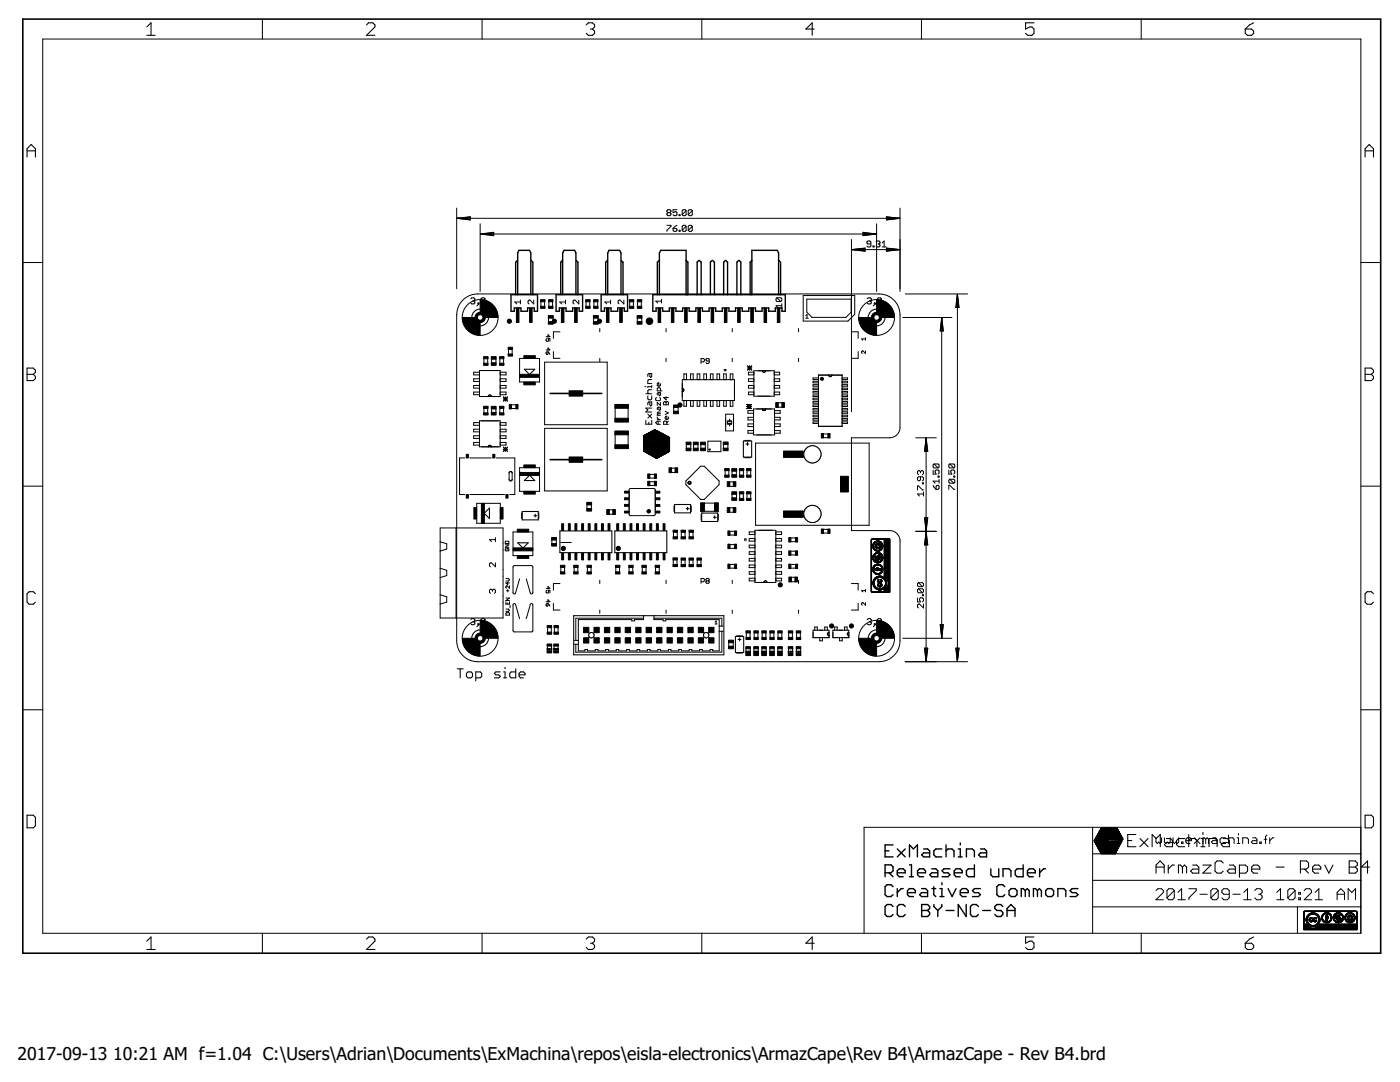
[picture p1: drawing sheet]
<svg xmlns="http://www.w3.org/2000/svg" width="279mm" height="216mm" viewBox="0 0 279 216" stroke-linecap="round" stroke-linejoin="round" font-family="sans-serif">
<defs><g id="words">
<g font-size="3.5">
<text x="3.5" y="211.4">2017-09-13</text>
<text x="22.6" y="211.4">10:21 AM f=1.04 C:\Users\Adrian\Documents\ExMachina\repos\eisla-electronics\ArmazCape\Rev B4\ArmazCape - Rev B4.brd</text>
</g>
</g></defs>
<g fill="none" stroke="#000" stroke-width=".2">
<path d="M92.4 59.9l.4-.4a4 4 0 0 1 2.5-.8h80.2a4.2 4.2 0 0 1 4.1 4.1v22.5a2.08 2.08 0 0 1-2.1 2.1h-7.6v18.5h7.6a2.08 2.08 0 0 1 2.1 2v20a4.2 4.2 0 0 1-4.1 4.1h-80.2a4.2 4.2 0 0 1-4.2-4.1v-65.1l.2-1.1a3.9 3.9 0 0 1 1.1-1.8zM103.9 59.9v.7M106.5 59.9v.7l-.7-.7-.4 .2v.4l.2 .1M112.9 59.9v.7M115.5 59.9v.7l-.8-.7-.3 .2v.4l.2 .1M121.9 59.9v.7M124.5 59.9v.7l-.8-.7-.3 .2v.4l.1 .1M132 59.7v.8M136.9 58.8h.4M155.1 59.4h.7l.2 .2v.4l-.2 .2M155.1 59.4l-.2 .2v.4l.2 .2h.7M155.1 59.4l.7 .8"/>
<path d="M160.3 59h10.3v3.7l-1.4 1.4h-8.9zM161 59.7h8.9v2.6l-1.1 1h-6.7l-1.1-1zM95.7 73.9h4.1v5.2h-4.1zM95.7 74.3h-1.2v.5h1.2M95.7 75.6h-1.2v.5h1.2M95.7 76.9h-1.2v.5h1.2M95.7 78.2h-1.2v.6h1.2M96.6 71.6v.9M97.3 71.6v.9M98.1 79.1l-.3-.3-.3 .1-.1 .2M98.1 71.6v.8M99 71.6v.8"/>
<path d="M99.8 71.6v.9M99.8 74.3h1.2v.5h-1.2M99.8 75.6h1.2v.5h-1.2M99.8 76.9h1.2v.5h-1.2M99.8 78.2h1.2v.6h-1.2M100.5 79.2l.8 .8M100.5 79.6h.8M100.5 71.6v.9M100.9 79.2v.8M101.3 79.2l-.8 .8M101.5 69.7v.9M102.2 69.7v.9"/>
<path d="M103.7 71.5h4v4.7h-4zM103.9 60.3h-1.2l.4 .3M107.9 60.2v.9M108.7 72.3h12.5v12.5h-12.5zM108.7 60.2v.9M109 67.2h.7l-.3-.4v.5M109 69.8h.7l-.3-.4v.6M109.1 70.2h.3l-.2 .5-.2-.1zM109.1 67.6l-.1 .1 .1 .4 .4-.2-.1-.3h.3v.5M109.4 70.2l.3 .5M109.5 63.5v.7M109.5 60.2v.9"/>
<path d="M110.3 60.2v.9M110.4 63.5v.7M110.4 70.2v1.3h1.4M111.8 66.2h-1.4v1.3M112.9 60.3h-1.2l.4 .3M116.9 60.2v.9M117.7 60.2v.9M118.5 63.5v.7M118.5 60.2v.9M119.3 60.2v.9M119.4 63.5v.7M119.7 65.6v.6"/>
<path d="M119.7 71.5v.7M121.9 60.3h-1.2l.4 .3M125.7 60.2v.9M126.4 60.2v.9M127.2 63.5v.7M127.3 60.2v.9M128 60.2v.9M128.1 63.5v.7M128.7 77.2h.2M128.9 78.6h1.2M129.3 79v.6l.2 .2h.4l.2-.2v-.6M129.7 74.5v.6l.2 .2 .2-.2v-.6h-.6l-.2 .2v.4"/>
<path d="M130.1 76.9v.4M130.1 75.7h-.6l-.2 .2v.6h.8M130.1 77.2h-.8v.1M130.1 77.8h-.6l-.2 .2v.4l.2 .2M131 79.3l-.1 .2v.3l.1 .1h.7l.1-.1-.1-.5M131.5 78.3v.5l.2 .2 .1-.2v-.5h-.5l-.1 .2v.3M131.8 76.6l-.1 .4-.5-.1v-.3l.3-.2v.6M131.8 78v-.5l-.1-.1h-.4l-.1 .1v.5h.9M132 60.1h-1.1l.4 .4M132.9 65.6v.6M132.9 71.5v.7M132.9 79.2v.6l-.5-.5h1"/>
<path d="M136.2 77.5l.3 .3-.1 .2-.2 .2M136.2 75.8h10.4v4.1h-10.4zM136.5 75.8v-1.2h.5v1.2M136.5 79.9v1.2h.5v-1.2M137.8 79.9v1.2h.5v-1.2M137.8 75.8v-1.2h.5v1.2M139.1 75.8v-1.2h.6v1.2M139.1 79.9v1.2h.6v-1.2M139.9 72.2h.5l.2-.2v-.3l-.2-.2h-.5v1M140.5 79.9v1.2h.5v-1.2M140.5 75.8v-1.2h.5v1.2M141.5 72h-.4l-.2-.1 .2-.4 .4 .2v.6l-.1 .2h-.3l-.2-.2"/>
<path d="M141.8 79.9v1.2h.5v-1.2M141.8 75.8v-1.2h.5v1.2M143.1 79.9v1.2h.5v-1.2M143.1 75.8v-1.2h.5v1.2M144.4 79.9v1.2h.5v-1.2M144.4 75.8v-1.2h.5v1.2M144.5 73.7h.4v.3h-.4M145.7 79.9v1.2h.6v-1.2M145.7 75.8v-1.2h.6v1.2M146.1 65.6v.6M146.1 71.5v.7M149.2 73l.8 .9"/>
<path d="M149.2 73.4h.8M149.6 73v.9M150 73l-.8 .9M150.5 74h4v5.1h-4zM150.5 78.2h-1.1v.6h1.1M150.5 76.9h-1.1v.5h1.1M150.5 75.6h-1.1v.5h1.1M150.5 74.3h-1.1v.5h1.1M152.2 74l.2 .3 .3-.1 .1-.2M154.5 78.2h1.1v.6h-1.1M154.5 76.9h1.1v.5h-1.1M154.5 75.6h1.1v.5h-1.1"/>
<path d="M154.5 74.3h1.1v.5h-1.1M156 60.6v.8M156 61h-1.1l.4 .4M159.4 65.6v.6M159.4 71.5v.7M160.8 63l.3-.3v.8M160.8 63.5h.5M163.3 76.1h-1v.3h1M163.3 78.8h-1v.3h1M163.3 79.5h-1v.3h1M163.3 75.4h-1v.3h1M163.3 76.8h-1v.3h1"/>
<path d="M163.3 77.4h-1v.3h1M163.3 78.1h-1v.3h1M163.3 74.8h4.8v10.3h-4.8zM165.4 74.8l.2 .4 .3-.1 .1-.3M168.1 76.1h1v.3h-1M168.1 78.8h1v.3h-1M168.1 79.5h1v.3h-1M168.1 75.4h1v.3h-1M168.1 77.4h1v.3h-1M168.1 76.8h1v.3h-1M168.1 78.1h1v.3h-1M169.9 66.2h1.4v1.3"/>
<path d="M171.3 70.2v1.3h-1.4M172.7 67.6h-.7l.2 .3M172.7 67.4v.5M172.7 70v.5l-.5-.5-.2 .1 .1 .4M92.8 91.4h-1.1v7.3h1.1M93.8 91.4h4.2M93.8 98.7h6.9M95.7 84h4.1v5.2h-4.1zM95.7 88.3h-1.2v.5h1.2M95.7 87h-1.2v.5h1.2M95.7 85.6h-1.2v.6h1.2M95.7 84.3h-1.2v.6h1.2"/>
<path d="M96.6 81.5v.9M97.3 81.5v.9M98.1 89.2l-.2-.3h-.2l-.3 .3M98.1 81.6v.7M99 81.6v.7M99 91.4h3.7v7.3h-1M99.8 81.5v.9M99.8 84.3h1.2v.6h-1.2M99.8 85.6h1.2v.6h-1.2M99.8 87h1.2v.5h-1.2M99.8 88.3h1.2v.5h-1.2M100.5 89.2l.8 .9"/>
<path d="M100.5 89.7h.8M100.5 81.5v.9M100.9 89.2v.9M101.3 89.2l-.8 .9M101.7 94.1h.4l.1 .2v1.4a.31 .31 0 0 1-.3 .3 .31 .31 0 0 1-.3-.3zM102.1 80.8h.9M102.1 81.5h.9M103.7 93.3h4v4.7h-4zM108.7 85.5h12.5v12.5h-12.5zM122.8 81.5v2M122.8 86.8v2M125.3 81.5v2"/>
<path d="M125.3 86.8v2M125.6 97.6h5.1v5.2h-5.1zM128.4 87l2.4 1.3M128.4 87h2.4M128.5 90l2.5 1.5M128.5 87.3v2.7M128.5 87.3l2.5 1.3-2.5 1.4M128.5 90h2.5M128.5 89.9h2.5M128.5 89.8h2.5M128.5 89.7h2.5M128.5 89.6h2.5"/>
<path d="M128.5 88.6h2.4M128.5 88.5l2.3 .1M128.5 88.5h2.2M128.5 88.5h2.1M128.5 88.4h2.1M128.5 88.3l2 .1M128.5 88.3h1.9M128.5 88.2l1.8 .1M128.5 88.2h1.7M128.5 88.1l1.6 .1M128.5 88.1h1.5M128.5 88.1h1.4"/>
<path d="M128.5 88h1.3M128.5 87.9l1.2 .1M128.5 87.9h1.1M128.5 87.8l1 .1M128.5 87.8h.9M128.5 87.8h.8M128.5 87.7h.8M128.5 87.7h.7M128.5 87.6h.6M128.5 87.5l.5 .1M128.5 87.5h.4M128.5 87.4l.3 .1"/>
<path d="M128.5 87.4h.2M128.5 87.4h.1M128.5 87.3h.1M128.5 86.9h2.3M128.5 87.1h2.3M128.6 90.1h2.4M128.6 86.9h2.2M128.6 87.1h2.2M128.7 86.8h2.1M128.7 90.1h4.8M128.7 87.1h2.1M128.8 90.2h4.6"/>
<path d="M128.8 87.2h2M128.8 90.2h4.5M128.9 86.7h1.9M128.9 83.9v.7h1.2v-.7M128.9 87.2h1.9M128.9 86.7h1.8M128.9 90.3h4.3M128.9 87.3h1.9M129 90.3h4.1M129 86.6h1.7M129.1 90.4h4M129.1 87.4h1.7"/>
<path d="M129.1 86.6h1.6M129.2 89.6l-.7 .1M129.2 90.4h3.7M129.2 87.4h1.6M129.2 86.5h1.5M129.2 89.7h1.8M129.2 89.6h-.7M129.3 90.5h3.6M129.3 87.4h1.5M129.3 86.5h1.4M129.3 82.6l.8 .8M129.3 89.6h1.7"/>
<path d="M129.4 90.6h3.4M129.4 87.5h1.4M129.4 89.5h-.9M129.4 86.4h1.3M129.5 90.6h3.2M129.5 87.5h1.3M129.5 84.2v.4M129.5 89.5h-1M129.5 89.5h1.5M129.5 86.4h1.2M129.5 90.6h3.1M129.5 87.6h1.3"/>
<path d="M129.6 86.3h1.1M129.6 89.5h1.4M129.6 89.4h-1.1M129.7 87.7h1.1M129.7 90.7h2.7M129.7 89.3l-1.2 .1M129.7 80.2v.6l.2 .2 .2-.2v-.6h-.6l-.2 .2v.4M129.7 96.9h.9M129.7 96.1h.9M129.7 95.4h.9M129.7 94.7h.9M129.7 89.4h1.3"/>
<path d="M129.7 86.3h1M129.8 90.7h2.6M129.8 89.3h-1.3M129.8 86.2h.9M129.8 90.8h2.5M129.8 89.4h1.2M129.9 87.8h.9M129.9 89.2l-1.4 .1M129.9 86.2h.8M129.9 89.3h1.1M129.9 90.8h2.3M130 89.2h-1.5"/>
<path d="M130 86.1h.7M130 90.9h2.1M130 89.3h1M130 87.8h.8M130.1 81.4h-1.2l.4 .4-.4 .4h1.2M130.1 82.6l-.8 .8M130.1 90.9h1.9M130.1 89.2h.9M130.1 87.9h.7M130.2 89.1h-1.7M130.2 86h.5M130.2 91h1.7"/>
<path d="M130.2 87.9h.6M130.2 89.2h.8M130.2 89l-1.7 .1M130.3 91h1.5M130.3 88h.5M130.3 89.1h.7M130.3 85.9h.4M130.3 91.1h1.5M130.4 89h-1.9M130.4 88.1h.4M130.4 89.1h.6M130.5 91.1h1.2"/>
<path d="M130.5 88.9l-2 .1M130.5 85.9h.2M130.5 88.1h.3M130.5 85.8h.2M130.5 91.2h1.1M130.5 89h.5M130.5 88.9h-2M130.6 88.1h.2M130.6 85.8h.1M130.6 91.2h.9M130.6 88.8l-2.1 .1M130.7 91.3h.7"/>
<path d="M130.7 89h.3M130.7 88.2h.1M130.7 85.7h.1M130.7 88.8h-2.2M130.7 85.7l.1 2.6M130.7 85.7l-2.3 1.3M130.8 91.3h.5M130.8 88.9h.2M130.8 88.8h-2.3M130.8 88.2h.1M130.9 88.9h.1M130.9 91.4h.3"/>
<path d="M130.9 88.7h-2.4M131 91.4h.1M131 85.9l2.6 1.4M131 85.9l.1 2.7M131 91.5h.1M131 86.4l1.1 .1M131 86.4h1M131 86.4h.9M131 86.3h.8M131 86.3h.7M131 86.2h.6M131 86.1l.5 .1"/>
<path d="M131 86.1h.4M131 86l.3 .1M131 86h.2M131 86h.1M131 85.9h.1M131.1 87.1l2.3 .1M131.1 87.1h2.2M131.1 87.1h2.1M131.1 87h2M131.1 87h1.9M131.1 86.9h1.8M131.1 86.8l1.7 .1"/>
<path d="M131.1 86.8h1.7M131.1 86.7l1.6 .1M131.1 86.7h1.5M131.1 86.7h1.4M131.1 86.6h1.3M131.1 86.6h1.2M131.1 86.5h1.1M131.1 90h2.5M131.1 89.9h2.5M131.1 89.8h2.5M131.1 87.8h1.4M131.1 87.7h2.5"/>
<path d="M131.1 87.6h2.5M131.1 87.5h2.5M131.1 87.4h2.5M131.1 87.2l2.5 .1M131.1 87.2h2.4M131.1 89.6h2.5M131.1 89.7h2.5M131.1 89.5h2.5M131.1 89.4h2.5M131.1 89.2h2.5M131.1 89.3h2.5M131.1 89.1h2.5"/>
<path d="M131.1 89.1h.7M131.1 88.8l-.1 2v-2l-2.5 1.2M131.1 89h2.5M131.1 88.9l.4 .1M131.1 88.9h.3M131.1 88.8l.2 .1M131.1 88.8h.1M131.2 83.7h.6M131.2 83.2l.3 .5M131.2 88.5l-.1 .1M131.2 88.7h2.4M131.3 88.5h-.2"/>
<path d="M131.3 88.8h2.3M131.3 88.6h2.3M131.3 84v.7M131.3 82.5l-.1 .4h.6M131.3 82.5h.5M131.4 88.8h2.2M131.4 88.6h2.2M131.5 88.4h-.4M131.5 81.3v.4l.2 .2 .1-.2v-.4h-.5l-.1 .1v.3M131.5 88.5h2.1M131.5 88.9h2.1M131.6 88.3l-.5 .1"/>
<path d="M131.6 88.5h2M131.6 88.9h2M131.6 88.4h2M131.7 88.3h-.6M131.7 88.4h1.9M131.7 88.2l-.6 .1M131.8 84h-.6l-.3 .3 .3 .4h.6M131.8 80.3v.6l-.6-.6v.6M131.8 82.2h-.5l-.1 .2 .1 .1M131.8 88.3h1.8M131.8 89h1.8M131.8 88.2h-.7"/>
<path d="M131.9 88.3h1.7M132 88.2h1.6M132 88.1l-.9 .1M132.1 88.2h1.5M132.1 88.1h-1M132.2 88.1h1.4M132.3 88.1h1.3M132.3 88h-1.2M132.4 88h1.2M132.4 87.9l-1.3 .1M132.4 80.3l.2-.2 .3 .2 .3-.2 .2 .2v.5h-1zM132.4 87.9h-1.3"/>
<path d="M132.5 88h1.1M132.5 87.9h1.1M132.6 87.9h1M132.6 87.8h-1.5M132.7 87.8h.9M132.7 87.8h-1.6M132.8 82.1l.6 .3-.6 .3M132.8 87.8h.8M132.9 80.3v.5M133.1 84.7v-.5l-.2-.2-.5 .2v.5h1M133.4 83.2l-.2 .5h-.3l-.1-.2v-.3l.3-.1v.6M133.4 84l-.3 .3"/>
<path d="M133.6 90.1h-2.5M133.6 87.7h-2.5v2M133.6 87.3v2.8M133.6 90.1l-2.6 1.4M133.6 87.3l-2.4 1.4 .9 .5-1-.4M133.6 87.3l-2.5 1.3M133.6 87.3h-2.5M134 94.3h.7M134 93.4h.7M134.5 81.3v.7M135.3 81.3v.7M136.9 96l2.9-3h.7l3 3v.7l-3 3h-.7l-2.9-3z"/>
<path d="M137 88.7v.8M137.9 88.7v.8M138.4 88.7v.8M139.3 88.7v.8M139.9 88.7v.8M140.8 88.7v.8M141.3 88h2.6v2.1h-2.6zM144.4 88.7v.8M144.7 93.9v.9M144.8 82.7h1.6v3.3h-1.6zM145.2 84.7h.8M145.2 84h.8"/>
<path d="M145.2 84.1h.8v.4h-.8zM145.3 88.7v.8M145.5 93.9v.9M145.6 83.6v.4M145.6 84.7v.3M145.6 96.2h.8M145.6 97h.8M146.1 94v.7M146.1 98.6v.8M147 94v.7M147 98.6v.8M147.6 93.9v.9"/>
<path d="M147.6 98.6v.8M148.4 93.9v.9M148.4 98.6v.8M148.6 91.3h1.2M148.6 87.9h1.2M149.1 80.7l.8 .8M149.1 81.1h.8M149.1 93.9v.9M149.1 98.6v.8M149.5 80.7v.8M149.8 93.9v.9M149.8 98.6v.8"/>
<path d="M149.9 80.7l-.8 .8M150.4 81.6h4.2v5.2h-4.2zM150.4 85.9h-1.1v.5h1.1M150.4 81.9h-1.1v.6h1.1M150.4 83.3h-1.1v.5h1.1M150.4 84.6h-1.1v.5h1.1M150.8 88.4h22.7v16.4h-22.7zM152.2 81.6l.2 .3h.3l.1-.3M154.6 85.9h1.1v.5h-1.1M154.6 81.9h1.1v.6h-1.1M154.6 83.3h1.1v.5h-1.1M154.6 84.6h1.1v.5h-1.1"/>
<path d="M155.3 81.3h.8M155.3 80.4h.8M163.3 80.8h-1v.3h1M163.3 80.1h-1v.4h1M163.3 81.5h-1v.3h1M163.3 82.2h-1v.3h1M163.3 82.8h-1v.4h1M163.3 83.5h-1v.3h1M163.3 84.2h-1v.3h1M164.3 87.3h.9M164.3 86.6h.9M168.1 80.8h1v.3h-1"/>
<path d="M168.1 80.1h1v.4h-1M168.1 81.5h1v.3h-1M168.1 82.2h1v.3h-1M168.1 82.8h1v.4h-1M168.1 83.5h1v.3h-1M168.1 84.2h1v.3h-1M87.8 105.3h12.6v18h-12.6zM87.8 108.1l1.4 .4v1.1l-1.4 .4M87.8 113.4l1.4 .4v1.1l-1.4 .4M87.8 118.7l1.4 .4v1l-1.4 .4M91 105.3v18M95.1 100.4h4.7v4h-4.7z"/>
<path d="M98.3 117.8l.2-.2 .4 .2v.4l-.2 .2M98.3 117.8l-.2-.2-.4 .2v.4l.2 .2M98.3 117.8v.2M98.9 107.7h-1.2l.4 .4M98.9 107.3v.8M98.9 112.3v.8l-.8-.8-.4 .2v.4l.2 .2M100.8 108.7h.8l-.8 .5h.8M100.9 109.5l-.1 .1 .1 .3h.5l.2-.3-.4-.1v.2M100.9 108h.5l.2 .5h-.8zM101 115.4h.5l.2 .3-.2 .2h-.5M101 119.3h.7l-.7 .5h.7M101.1 117.9h.5"/>
<path d="M101.3 116.2v.4l-.3-.3h.7M101.3 117.6v.5M101.7 116.9v.5l-.5-.5-.2 .1 .1 .4M102.4 106.2h3.9v4.7h-3.9zM103.7 115.5l-.8 2.8-.2 .2h-.2l-.1-.2 .1-5.4h3.8v5.4l-.1 .2h-.2l-.2-.2-.8-2.8M104.1 102.3v1.2M107.5 102.3v1.2M109 117.4h.7l-.3-.4v.5M109.1 117.8l-.1 .1 .1 .4 .4-.1-.1-.4h.3v.5M110.1 107.7v.8M111 107.7v.8M111.8 116.4h-1.4v1.4"/>
<path d="M111.9 108.2h2.1M111.9 113.2v.9M112.7 113.2v.9M114.6 113.2v.9M115.3 113.2v.9M117.1 100.7v.8M117.2 113.2v.9M118 113.2v.9M118 100.7v.8M119.7 115.8v.6M121.6 102.6h.7M121.6 101.7h.7"/>
<path d="M122.9 113.2v.9M123.6 113.2v.9M125.5 113.2v.9M126.3 113.2v.9M128.2 113.2v.9M128.9 113.2v.9M130.8 113.2v.9M131.6 113.2v.9M132.9 115.8v.6M134.4 111.7v.9M134.4 106.2v.9M134.5 100.9v1.2"/>
<path d="M135.1 111.7v.9M135.1 106.2v.9M136 106.2v.9M136 111.8v.9M136.7 106.2v.9M136.7 111.8v.9M137.6 106.2v.9M137.6 111.8v.9M137.9 100.9v1.2M138.3 106.2v.9M138.3 111.8v.9M139.1 111.8v.9"/>
<path d="M139.9 111.8v.9M139.9 116.1h.5l.2-.2v-.3l-.2-.2h-.5v1M139.9 102.6v1.2M140.6 100.4h2M140.6 102h2M141.1 115.9l-.2-.2 .2-.3h.3l.1 .2-.1 .3M141.1 115.9l-.2 .2 .2 .3 .4-.2-.1-.3M141.1 115.9h.3M143.4 102.6v1.2M145.6 101.3h.8M145.6 102.2h.8M145.7 113.4h.9"/>
<path d="M145.7 112.6h.9M145.7 106h.9M145.7 106.8h.9M145.7 108.7h.9M145.7 109.4h.9M146.1 115.8v.6M148.6 107.9v-.4h.3v.4M150.7 107.4h-1.2v.6h1.2M150.7 105.8h4.1v10.4h-4.1zM150.7 115.4h-1.2v.5h1.2M150.7 114.1h-1.2v.5h1.2M150.7 112.7h-1.2v.6h1.2"/>
<path d="M150.7 111.4h-1.2v.6h1.2M150.7 110.1h-1.2v.5h1.2M150.7 108.8h-1.2v.5h1.2M150.7 106.1h-1.2v.6h1.2M152.4 116.2l.3-.3 .3 .1 .1 .2M154.8 107.4h1.2v.6h-1.2M154.8 115.4h1.2v.5h-1.2M154.8 106.1h1.2v.6h-1.2M154.8 108.8h1.2v.5h-1.2M154.8 110.1h1.2v.5h-1.2M154.8 111.4h1.2v.6h-1.2M154.8 112.7h1.2v.6h-1.2"/>
<path d="M154.8 114.1h1.2v.5h-1.2M157.8 113.4h.9M157.8 112.6h.9M157.8 110.7h.9M157.8 110h.9M157.8 108.1h.9M157.8 107.3h.9M157.9 116.1h.8M157.9 115.2h.8M159.4 115.8v.6M164.3 105.6h.9M164.3 106.4h.9"/>
<path d="M169.9 116.4h1.4v1.4M172.7 117.6v.5M172.7 117.9h-.7l.2 .2M101 120.1v.4h.7v-.4M101 122.4l.6-.1 .1 .4h-.7zM101 121.5h.5l.2 .3-.2 .2h-.5M101.3 120.3v.2M101.8 120.8v.5M103.7 123.4l-.8-2.8-.2-.1h-.2l-.1 .2 .1 5.3h3.8v-5.3l-.1-.2h-.2l-.2 .1-.8 2.8M109 120.1h.7l-.3-.4v.5M109 120.6l.4-.2v.4l-.3 .1zM109.2 128.9v1"/>
<path d="M109.3 125.2v.9M109.4 120.4l.3 .5M110 125.2v.9M110.1 128.9v1M110.4 120.4v1.3h1.4M110.6 128.9v1M110.6 125.2v.9M111.4 125.2v.9M111.4 128.9v1M114.6 128.6h.8M114.6 127.8h.8M119.7 121.7v.7"/>
<path d="M128.4 122.9v.7h-1.8v.3h-.5v-.3h-10.7v6.3h1.3v-.3h.5v.3h1.6v-.3h.5v.3h1.6v-.3h.5v.3h1.6v-.3h.5v.3h1.6v-.3h.5v.3h1.5v-.3h.6v.3h1.5v-.3h.5v.3h1.6v-.3h.5v.3h1.6v-.3h.5v.3h1.6v-.3h.5v.3h1.5v-.3h.6v.3h1.5v-.3h.5v.3h1.6v-.3h.5v.3h1.3v-6.3h-10.6v.3h-.6v-.3h-1.8v-.7M128.4 123.4h-13.5v4.4M130.5 123.4h13.6v1.5M132.9 121.7v.7M142.7 124.1l.2-.2v.6M142.7 124.5h.4M143.5 126h.8M143.5 124.9h.8M144.1 126v4.1h-29.2v-1.5M145.4 128.2v.8M146.1 121.7v.7M146.3 128.2v.8"/>
<path d="M147 126.9h1.2M147 130.3h1.2M148.9 129.5v.9M148.9 126.3v.9M149.7 126.3v.9M149.7 129.5v.9M150.5 129.5v.9M150.5 126.3v.9M151.3 126.3v.9M151.3 129.5v.9M152.1 129.5v.9M152.1 126.3v.9"/>
<path d="M152.8 126.3v.9M152.9 129.5v.9M153.6 129.5v.9M153.7 126.3v.9M154.4 126.3v.9M154.5 129.5v.9M155.2 129.5v.9M155.3 126.3v.9M156 126.3v.9M156.1 129.5v.9M157.4 129.5v.9M157.4 126.3v.9"/>
<path d="M158.1 126.3v.9M158.2 129.5v.9M158.9 129.5v.9M159 126.3v.9M159.4 121.7v.7M159.7 126.3v.9M159.8 129.5v.9M162.3 125.8h3.1v1.4h-3.1zM162.6 125.8v-.7h.5v.7M163.6 127.2v.7h.5v-.7M164.6 125.8v-.7h.5v.7M165.4 126.2l-.3 .2 .1 .3 .2 .1-.2-.1-.1-.3"/>
<path d="M166.2 125.8h3.2v1.4h-3.2zM166.6 125.8v-.7h.5v.7M167.6 127.2v.7h.5v-.7M168.6 125.8v-.7h.5v.7M169.4 126.2l-.3 .2 .1 .3 .2 .1-.3-.1v-.3M171.3 120.4v1.3h-1.4M172.7 120.2v.6l-.5-.6-.2 .2 .1 .4"/>
<circle cx="95.8" cy="63.4" r="3.6"/>
<circle cx="174.9" cy="63.4" r="3.6"/>
<circle cx="95.8" cy="127.4" r="3.6"/>
<circle cx="140.9" cy="126.7" r=".53"/>
<circle cx="174.9" cy="127.4" r="3.6"/>
</g>
<g fill="none" stroke="#000" stroke-width=".21">
<path d="M104.6 73.7h2.1l-1 1zM105.7 94.8l1 1.1h-2.1zM148.4 88h1.6v3.2h-1.6zM148.9 88.6h.6M149.2 88.3v.6M96.6 102.4l1.1-1v2.1zM103.3 108.3h2.1l-1 1.1zM104.2 102.1h3.2v1.6h-3.2zM106.6 102.9h.5M106.8 102.6v.6M111.7 105.9h10.4v4.4h-10.4zM122.7 105.9h10.4v4.4h-10.4z"/>
<path d="M134.6 100.7h3.2v1.6h-3.2zM136.9 101.5h.6M137.2 101.2v.6M140 102.4h3.2v1.7h-3.2zM142.4 103.2h.6M142.6 102.9v.6M91.2 133.5h1.3M91.8 133.5v1.8M93.1 134.4l.3-.3h.6l.3 .3v.6l-.3 .3h-.6l-.3-.3zM95 135.3h.8l.3-.3v-.6l-.3-.3h-.8v1.8M99.8 134.1h-.8l-.3 .3 .3 .3h.5l.3 .3-.3 .3h-.8M100.5 135.3h.6"/>
<path d="M100.5 134.1h.3v1.2M100.8 133.2v.3M102.9 133.5v1.8h-.9l-.3-.3v-.6l.3-.3h.9M103.6 134.7h1.2v-.3l-.3-.3h-.6l-.3 .3v.6l.3 .3h.6M114.5 122.9h30v7.8h-30zM146.8 127h1.6v3.2h-1.6zM147.3 127.6h.6M147.6 127.3v.6"/>
<circle cx="95.8" cy="63.4" r="1.67"/>
<circle cx="174.9" cy="63.4" r="1.67"/>
<circle cx="95.8" cy="127.4" r="1.67"/>
<circle cx="174.9" cy="127.4" r="1.67"/>
</g>
<g fill="#000" stroke="#000" stroke-width=".2">
<path d="M107.9 59.8h.9v.4h-.9zM109.5 59.8h.9v.4h-.9zM116.9 59.8h.9v.4h-.9zM118.5 59.8h.9v.4h-.9zM125.6 59.8h.9v.4h-.9zM127.2 59.8h.9v.4h-.9zM96.5 72.5h.9v.4h-.9zM96.5 71.2h.9v.4h-.9zM98 72.4h1v.5h-1zM98 71.2h1v.5h-1zM99.7 72.5h.9v.4h-.9zM99.7 71.2h.9v.4h-.9z"/>
<path d="M101.4 70.6h.9v.5h-.9zM101.4 69.3h.9v.4h-.9zM103.1 63.8h.5v.5h-.5zM103.1 61.5h.5v2.3h-.5zM103.7 74.7h4v.6h-4zM104.5 76.2h2.3v.6h-2.3zM104.5 71h2.3v.5h-2.3zM105.7 63.8h.5v.5h-.5zM105.7 61.5h.5v2.3h-.5zM107.9 61.1h.9v.4h-.9zM109.4 63h1v.5h-1zM109.4 64.2h1v.5h-1z"/>
<path d="M109.5 61.1h.9v.4h-.9zM112 63.8h.5v.5h-.5zM112 61.5h.5v2.3h-.5zM113.6 78h2.7v1h-2.7zM114.7 63.8h.5v.5h-.5zM114.7 61.5h.5v2.3h-.5zM116.9 61.1h.9v.4h-.9zM118.4 63h1v.5h-1zM118.4 64.2h1v.5h-1zM118.5 61.1h.9v.4h-.9zM121 63.8h.5v.5h-.5zM121 61.5h.5v2.3h-.5z"/>
<path d="M123.7 63.8h.5v.5h-.5zM123.7 61.5h.5v2.3h-.5zM125.6 61.1h.9v.4h-.9zM127.1 63h1v.5h-1zM127.1 64.2h1v.5h-1zM127.2 61.1h.9v.4h-.9zM131.3 63.8h.5v.5h-.5zM131.3 61.5h.5v2.3h-.5zM134 63.8h.5v.5h-.5zM134 61.5h.5v2.3h-.5zM136.6 63.8h.5v.5h-.5zM136.6 61.5h.5v2.3h-.5z"/>
<path d="M139.3 61.5h.5v2.3h-.5zM139.3 63.8h.5v.5h-.5zM141.9 61.5h.5v2.3h-.5zM141.9 63.8h.5v.5h-.5zM144.6 61.5h.5v2.3h-.5zM144.6 63.8h.5v.5h-.5zM147.2 61.5h.5v2.3h-.5zM147.2 63.8h.5v.5h-.5zM149.8 63.8h.5v.5h-.5zM149.8 61.5h.5v2.3h-.5zM152.5 63.8h.5v.5h-.5zM152.5 61.5h.5v2.3h-.5z"/>
<path d="M155.1 63.8h.5v.5h-.5zM155.1 61.5h.5v2.3h-.5zM93 98.7h.5v.7h-.5zM93 90.7h.5v.7h-.5zM96.5 82.4h.9v.4h-.9zM96.5 81.1h.9v.4h-.9zM98 82.3h1v.5h-1zM98 81.1h1v.5h-1zM98.3 90.7h.5v.7h-.5zM99.7 82.4h.9v.4h-.9zM99.7 81.1h.9v.4h-.9zM101 98.7h.4v.7h-.4z"/>
<path d="M101.6 80.7h.5v.9h-.5zM103 80.7h.4v.9h-.4zM103.7 94.3h4v.6h-4zM104.5 92.8h2.3v.5h-2.3zM104.5 98h2.3v.6h-2.3zM113.6 91.2h2.7v1h-2.7zM122.7 80.7h2.7v.8h-2.7zM122.7 83.5h2.7v.7h-2.7zM122.7 88.8h2.7v.7h-2.7zM122.7 86h2.7v.8h-2.7zM124.6 99.3h1v.4h-1zM124.6 98h1v.4h-1z"/>
<path d="M129.3 96h.4v.9h-.4zM129.3 94.6h.4v.9h-.4zM130.6 96h.4v.9h-.4zM130.6 94.6h.4v.9h-.4zM130.8 98h.9v.4h-.9zM130.8 99.3h.9v.4h-.9zM133.5 93.3h.5v1h-.5zM134.4 82h1v.5h-1zM134.4 80.8h1v.5h-1zM134.7 93.3h.5v1h-.5zM136.9 89.4h1v.5h-1zM136.9 88.2h1v.5h-1z"/>
<path d="M138.4 89.4h.9v.5h-.9zM138.4 88.2h.9v.5h-.9zM139.8 89.4h1v.5h-1zM139.8 88.2h1v.5h-1zM144.3 88.2h1v.5h-1zM144.3 89.4h1v.5h-1zM144.6 94.8h.9v.4h-.9zM144.6 93.5h.9v.4h-.9zM145.1 96.1h.5v1h-.5zM146 98.1h1v.5h-1zM146 99.3h1v.5h-1zM146 94.7h1v.5h-1z"/>
<path d="M146 93.5h1v.5h-1zM146.3 96.1h.6v1h-.6zM147.6 93.5h.8v.4h-.8zM147.6 94.8h.8v.4h-.8zM147.6 98.1h.8v.5h-.8zM147.6 99.4h.8v.5h-.8zM149 93.5h.9v.4h-.9zM149 94.8h.9v.4h-.9zM149 98.1h.9v.5h-.9zM149 99.4h.9v.5h-.9zM154.8 80.3h.5v1h-.5zM156 80.3h.5v1h-.5z"/>
<path d="M156.4 90h3.9v1.3h-3.9zM163.9 86.5h.4v.9h-.4zM165.2 86.5h.5v.9h-.5zM167.7 95h1.6v3.2h-1.6zM94.6 101.3h.5v2.3h-.5zM96.1 100.5h.6v3.9h-.6zM99.8 101.3h.6v2.3h-.6zM102.4 109.3h3.9v.6h-3.9zM103.2 110.9h2.3v.5h-2.3zM103.2 105.6h2.3v.6h-2.3zM110.1 107.3h1v.5h-1zM110.1 108.5h1v.5h-1z"/>
<path d="M111.8 114.1h.9v.4h-.9zM111.8 112.8h.9v.4h-.9zM112.1 110.4h.4v1.3h-.4zM112.1 104.5h.4v1.4h-.4zM113.4 110.4h.4v1.3h-.4zM113.4 104.5h.4v1.4h-.4zM114.5 114.1h.9v.4h-.9zM114.5 112.8h.9v.4h-.9zM114.7 110.4h.4v1.3h-.4zM114.7 104.5h.4v1.4h-.4zM116.1 110.4h.4v1.3h-.4zM116.1 104.5h.4v1.4h-.4z"/>
<path d="M117.1 101.5h1v.5h-1zM117.1 100.2h1v.6h-1zM117.1 114.1h.9v.4h-.9zM117.1 112.8h.9v.4h-.9zM117.4 110.4h.4v1.3h-.4zM117.4 104.5h.4v1.4h-.4zM118.7 110.4h.4v1.3h-.4zM118.7 104.5h.4v1.4h-.4zM120 110.4h.4v1.3h-.4zM120 104.5h.4v1.4h-.4zM121.1 101.7h.5v1h-.5zM121.3 110.4h.4v1.3h-.4z"/>
<path d="M121.3 104.5h.4v1.4h-.4zM122.3 101.7h.5v1h-.5zM122.8 114.1h.9v.4h-.9zM122.8 112.8h.9v.4h-.9zM123.1 110.4h.4v1.3h-.4zM123.1 104.5h.4v1.4h-.4zM124.4 110.4h.4v1.3h-.4zM124.4 104.5h.4v1.4h-.4zM124.6 102h1v.4h-1zM124.6 100.6h1v.4h-1zM125.5 114.1h.9v.4h-.9zM125.5 112.8h.9v.4h-.9z"/>
<path d="M125.7 110.4h.4v1.3h-.4zM125.7 104.5h.4v1.4h-.4zM127 110.4h.4v1.3h-.4zM127 104.5h.4v1.4h-.4zM128.1 114.1h.9v.4h-.9zM128.1 112.8h.9v.4h-.9zM128.4 110.4h.3v1.3h-.3zM128.4 104.5h.3v1.4h-.3zM129.7 110.4h.4v1.3h-.4zM129.7 104.5h.4v1.4h-.4zM130.7 114.1h.9v.4h-.9zM130.7 112.8h.9v.4h-.9z"/>
<path d="M130.8 100.7h.9v.3h-.9zM130.8 102h.9v.4h-.9zM131 110.4h.4v1.3h-.4zM131 104.5h.4v1.4h-.4zM132.3 110.4h.4v1.3h-.4zM132.3 104.5h.4v1.4h-.4zM134.3 111.3h.9v.4h-.9zM134.3 112.6h.9v.5h-.9zM134.3 107.1h.9v.4h-.9zM134.3 105.8h.9v.4h-.9zM135.9 107.1h.9v.4h-.9zM135.9 105.8h.9v.4h-.9z"/>
<path d="M135.9 111.3h.9v.5h-.9zM135.9 112.6h.9v.5h-.9zM137.5 107.1h.9v.4h-.9zM137.5 105.8h.9v.4h-.9zM137.5 111.3h.9v.5h-.9zM137.5 112.6h.9v.5h-.9zM139.1 112.6h.9v.5h-.9zM139.1 111.3h.9v.5h-.9zM139.8 100.3h.8v1.8h-.8zM142.6 100.3h.8v1.8h-.8zM145.1 101.3h.5v1h-.5zM145.3 105.9h.4v.9h-.4z"/>
<path d="M145.3 108.6h.4v.9h-.4zM145.3 112.6h.4v.9h-.4zM146.3 101.3h.6v1h-.6zM146.6 105.9h.4v.9h-.4zM146.6 108.6h.4v.9h-.4zM146.6 112.6h.4v.9h-.4zM156.4 102h3.9v1.2h-3.9zM157.4 112.6h.4v.9h-.4zM157.4 109.9h.4v.9h-.4zM157.4 107.3h.4v.9h-.4zM157.4 115.1h.5v1h-.5zM158.6 115.1h.6v1h-.6z"/>
<path d="M158.7 112.6h.5v.9h-.5zM158.7 109.9h.5v.9h-.5zM158.7 107.3h.5v.9h-.5zM163.9 105.6h.4v.8h-.4zM165.2 105.6h.5v.8h-.5zM173.8 107.7l.1 10.3zM173.9 107.6v10.5zM174.2 113.4v.4zM174.2 111v.5zM174.2 108.8v.4zM174.2 116.2v.2zM174.2 113.3v.6z"/>
<path d="M174.2 110.9v.7zM174.2 108.6v.7zM174.2 116l.1 .6zM174.2 113.2l.1 .8zM174.2 110.9l.1 .8zM174.2 108.6l.1 .8zM174.2 115.9l.1 .8zM174.2 110.8l.1 .9zM174.2 108.5l.1 .9zM174.3 115.9v.9zM174.3 113.1v1zM174.3 110.8v1z"/>
<path d="M174.3 108.5v1zM174.3 115.8v1.1zM174.3 113.1v1.1zM174.3 110.7v1.1zM174.3 108.4v1.1zM174.3 115.7l.1 1.2zM174.3 113.7l.1 .5zM174.3 113l.1 .5zM174.3 111.4l.1 .5zM174.3 110.7l.1 .4zM174.3 109.1l.1 .5zM174.3 108.4l.1 .4z"/>
<path d="M174.3 115.7l.1 1.3zM174.3 113.9l.1 .3zM174.3 113l.1 .3zM174.3 111.5l.1 .4zM174.3 110.7l.1 .3zM174.3 109.2l.1 .4zM174.3 108.3l.1 .4zM174.4 115.6v1.4zM174.4 113.9v.3zM174.4 112.9v.4zM174.4 111.6v.3zM174.4 110.6v.3z"/>
<path d="M174.4 109.3v.3zM174.4 108.3v.3zM174.4 115.6l.1 1.5zM174.4 114l.1 .3zM174.4 112.9l.1 .3zM174.4 111.7l.1 .3zM174.4 110.6l.1 .3zM174.4 109.4l.1 .3zM174.4 108.3l.1 .3zM174.4 116.4l.1 .7zM174.4 115.5l.1 .7zM174.4 110.6l.1 .2z"/>
<path d="M174.4 108.3l.1 .2zM174.5 116.6v.6zM174.5 115.5v.5zM174.5 114.1v.2zM174.5 112.9v.2zM174.5 111.7v.3zM174.5 110.6v.2zM174.5 109.5v.2zM174.5 108.2v.3zM174.5 116.7v.5zM174.5 114.1v.3zM174.5 112.8v.3z"/>
<path d="M174.5 111.8v.2zM174.5 110.5v.3zM174.5 108.2v.2zM174.5 116.8l.1 .4zM174.5 115.4l.1 .5zM174.5 114.1l.1 .3zM174.5 112.8l.1 .3zM174.5 111.8l.1 .3zM174.5 110.5l.1 .2zM174.5 109.5l.1 .2zM174.5 108.2l.1 .2zM174.5 116.9l.1 .3z"/>
<path d="M174.5 115.4l.1 .4zM174.5 114.2l.1 .2zM174.5 113.5l.1 .2zM174.5 112.8l.1 .2zM174.5 108.1l.1 .3zM174.6 116.9v.4zM174.6 115.4v.4zM174.6 114.2v.2zM174.6 113.5v.2zM174.6 112.8v.2zM174.6 111.9v.2zM174.6 110.4v.3z"/>
<path d="M174.6 109.6v.2zM174.6 108.1v.3zM174.6 115.4v.3zM174.6 108.1v.2zM174.6 117l.1 .3zM174.6 115.3l.1 .4zM174.6 114.3l.1 .2zM174.6 113.5l.1 .2zM174.6 112.7l.1 .3zM174.6 111.9l.1 .2zM174.6 111.1l.1 .2zM174.6 110.4l.1 .2z"/>
<path d="M174.6 109.6l.1 .2zM174.6 108.1l.1 .2zM174.6 114.3l.1 .1zM174.6 112.7l.1 .2zM174.6 112l.1 .2zM174.6 111l.1 .4zM174.6 108.9l.1 .2zM174.7 117v.4zM174.7 115.3v.3zM174.7 114.3v.2zM174.7 113.5v.2zM174.7 112.7v.2z"/>
<path d="M174.7 112v.2zM174.7 111v.5zM174.7 110.4v.2zM174.7 109.6v.3zM174.7 108.8v.3zM174.7 108.1v.2zM174.7 117.1v.3zM174.7 109.7v.2zM174.7 108.7v.5zM174.7 108v.2zM174.7 117.1l.1 .3zM174.7 115.3l.1 .3z"/>
<path d="M174.7 114.3l.1 .2zM174.7 113.5l.1 .2zM174.7 112.7l.1 .2zM174.7 112l.1 .2zM174.7 110.9l.1 .6zM174.7 110.4l.1 .2zM174.7 109.7l.1 .2zM174.7 108.7l.1 .6zM174.7 108.1l.1 .1zM174.8 117.1v.3zM174.8 115.2v.3zM174.8 114.3v.3z"/>
<path d="M174.8 113.5v.2zM174.8 112.7v.1zM174.8 111.9v.3zM174.8 111v.6zM174.8 110.3v.2zM174.8 109.7v.2zM174.8 108.6v.7zM174.8 108.1v.1zM174.8 117.2v.3zM174.8 114.4v.1zM174.8 112.6v.2zM174.8 108v.2z"/>
<path d="M174.8 111.8v.4zM174.8 117.2l.1 .3zM174.8 115.2l.1 .3zM174.8 114.4l.1 .2zM174.8 112.6l.1 .2zM174.8 111.7l.1 .5zM174.8 111.3l.1 .3zM174.8 110.3l.1 .2zM174.8 109.7l.1 .2zM174.8 108.6l.1 .7zM174.8 108l.1 .2zM174.9 117.2v.3z"/>
<path d="M174.9 115.1v.3zM174.9 114.4v.2zM174.9 113.4v.4zM174.9 112.6v.2zM174.9 111.7v.5zM174.9 111.3v.3zM174.9 110.3v.2zM174.9 109.8v.1zM174.9 109.1v.3zM174.9 108.5v.3zM174.9 108v.2zM174.9 113.3v.6z"/>
<path d="M174.9 111.4v.9zM174.9 109.1v.2zM174.9 117.3v.3zM174.9 112.1v.2zM174.9 111.4v.6zM174.9 108v.1zM174.9 117.3l.1 .3zM174.9 115.1l.1 .3zM174.9 114.4l.1 .2zM174.9 113.3l.1 .6zM174.9 112.6l.1 .2zM174.9 112.1l.1 .2z"/>
<path d="M174.9 111.4l.1 .6zM174.9 110.3l.1 .1zM174.9 109.8l.1 .2zM174.9 109.1l.1 .3zM174.9 108.5l.1 .3zM174.9 108l.1 .1zM175 117.3v.3zM175 115.1v.3zM175 114.4v.2zM175 113.3v.6zM175 112.6v.2zM175 112.1v.2z"/>
<path d="M175 111.4v.5zM175 110.3v.1zM175 109.8v.2zM175 109.1v.3zM175 108.5v.2zM175 108v.1zM175 115.1v.2zM175 109.2v.2zM175 107.9v.2zM175 111.3v.5zM175 117.3l.1 .3zM175 115.1l.1 .2z"/>
<path d="M175 114.4l.1 .2zM175 113.3l.1 .6zM175 112.6l.1 .2zM175 112.1l.1 .2zM175 111l.1 .8zM175 110.3l.1 .1zM175 109.8l.1 .2zM175 109.1l.1 .4zM175 108.5l.1 .2zM175 107.9l.1 .2zM175.1 117.4v.2zM175.1 115.1v.2z"/>
<path d="M175.1 114.4v.2zM175.1 113.3v.6zM175.1 112.6v.2zM175.1 112.1v.2zM175.1 111v.8zM175.1 110.3v.1zM175.1 109.8v.2zM175.1 109.2v.3zM175.1 108.5v.2zM175.1 107.9v.2zM175.1 115v.3zM175.1 109.2v.2z"/>
<path d="M175.1 117.4l.1 .2zM175.1 115l.1 .3zM175.1 114.4l.1 .2zM175.1 113.3l.1 .6zM175.1 112.6l.1 .2zM175.1 112.1l.1 .2zM175.1 111l.1 .8zM175.1 110.3l.1 .1zM175.1 109.8l.1 .2zM175.1 109.2l.1 .2zM175.1 108.5l.1 .2zM175.1 107.9l.1 .2z"/>
<path d="M175.2 117.4v.3zM175.2 115v.3zM175.2 114.4v.2zM175.2 113.3v.6zM175.2 112.6v.2zM175.2 112.1v.2zM175.2 111v.7zM175.2 110.3v.1zM175.2 109.8v.2zM175.2 109.2v.2zM175.2 108.4v.3zM175.2 107.9v.2z"/>
<path d="M175.2 116.6v.3zM175.2 115.8v.3zM175.2 116.5v.4zM175.2 115.7v.4zM175.2 110.9v.8zM175.2 117.4l.1 .3zM175.2 116.5l.1 .4zM175.2 115.7l.1 .5zM175.2 115l.1 .2zM175.2 114.4l.1 .2zM175.2 113.3l.1 .6zM175.2 112.6l.1 .2z"/>
<path d="M175.2 112.1l.1 .2zM175.2 110.8l.1 1zM175.2 110.3l.1 .1zM175.2 109.8l.1 .2zM175.2 108.4l.1 .3zM175.2 107.9l.1 .2zM175.3 117.4v.3zM175.3 116.5v.5zM175.3 115.6v.6zM175.3 115v.2zM175.3 114.4v.2zM175.3 113.3v.6z"/>
<path d="M175.3 112.6v.2zM175.3 112.1v.2zM175.3 110.8v1zM175.3 110.3v.1zM175.3 109.8v.2zM175.3 108.5v.2zM175.3 107.9v.2zM175.3 117.5v.2zM175.3 116.4v.6zM175.3 110.7v1.1zM175.3 117.5l.1 .2zM175.3 116.8l.1 .3z"/>
<path d="M175.3 116.4l.1 .2zM175.3 116l.1 .3zM175.3 115.6l.1 .2zM175.3 115l.1 .2zM175.3 114.4l.1 .2zM175.3 113.5l.1 .2zM175.3 112.6l.1 .2zM175.3 112.1l.1 .2zM175.3 110.6l.1 1.2zM175.3 110.3l.1 .1zM175.3 109.8l.1 .2zM175.3 108.5l.1 .2z"/>
<path d="M175.3 107.9l.1 .2zM175.4 117.5v.2zM175.4 116.8v.3zM175.4 116.4v.2zM175.4 116v.3zM175.4 115.6v.2zM175.4 115v.2zM175.4 114.4v.2zM175.4 113.5v.2zM175.4 112.6v.2zM175.4 112.1v.2zM175.4 111.5v.2z"/>
<path d="M175.4 110.6v.4zM175.4 110.3v.1zM175.4 109.8v.2zM175.4 109.2v.2zM175.4 108.5v.2zM175.4 107.9v.2zM175.4 111.4v.3zM175.4 110.5v.5zM175.4 108v.1zM175.4 117.5l.1 .2zM175.4 116.8l.1 .3zM175.4 116l.1 .3z"/>
<path d="M175.4 115l.1 .2zM175.4 114.4l.1 .2zM175.4 113.5l.1 .2zM175.4 112.6l.1 .2zM175.4 112.1l.1 .2zM175.4 111.4l.1 .3zM175.4 110.3l.1 .6zM175.4 109.8l.1 .2zM175.4 109.2l.1 .2zM175.4 108.5l.1 .3zM175.4 108l.1 .1zM175.4 116.9l.1 .2z"/>
<path d="M175.4 116.1l.1 .2zM175.4 110.3l.1 .5zM175.4 109.8l.1 .1zM175.4 109.1l.1 .3zM175.4 108l.1 .2zM175.5 117.5v.2zM175.5 116.9v.2zM175.5 116.1v.2zM175.5 115v.2zM175.5 114.4v.2zM175.5 113.5v.2zM175.5 112.6v.2z"/>
<path d="M175.5 112.1v.2zM175.5 111.4v.3zM175.5 110.3v.5zM175.5 109.8v.1zM175.5 109.1v.3zM175.5 108.5v.3zM175.5 108v.2zM175.5 112.1v.1zM175.5 110.3v.4zM175.5 109.1v.2zM175.5 117.5l.1 .2zM175.5 116.9l.1 .2z"/>
<path d="M175.5 116.1l.1 .2zM175.5 115l.1 .2zM175.5 114.4l.1 .2zM175.5 113.5l.1 .2zM175.5 112.6l.1 .2zM175.5 112.1l.1 .1zM175.5 111.3l.1 .3zM175.5 110.3l.1 .4zM175.5 109.7l.1 .2zM175.5 109l.1 .4zM175.5 108.5l.1 .4zM175.5 108l.1 .2z"/>
<path d="M175.5 114.4l.1 .1zM175.5 110.3l.1 .3zM175.5 108.6l.1 .7zM175.6 117.5v.2zM175.6 116.9v.2zM175.6 116.1v.2zM175.6 115v.2zM175.6 114.4v.1zM175.6 113.5v.2zM175.6 112.6v.3zM175.6 112v.2zM175.6 111v.6z"/>
<path d="M175.6 110.3v.2zM175.6 109.7v.2zM175.6 108.6v.7zM175.6 108v.2zM175.6 114.3v.2zM175.6 112.7v.1zM175.6 110.3v.3zM175.6 108.1v.1zM175.6 117.5l.1 .2zM175.6 116.9l.1 .2zM175.6 116.1l.1 .2zM175.6 115l.1 .2z"/>
<path d="M175.6 114.3l.1 .2zM175.6 113.5l.1 .2zM175.6 112.7l.1 .2zM175.6 112l.1 .2zM175.6 111l.1 .5zM175.6 110.4l.1 .2zM175.6 109.7l.1 .2zM175.6 108.6l.1 .6zM175.6 108l.1 .2zM175.6 110.9l.1 .6zM175.6 109.6l.1 .3zM175.6 108.7l.1 .5z"/>
<path d="M175.6 108.1l.1 .1zM175.7 117.5v.2zM175.7 116.9v.2zM175.7 116.1v.2zM175.7 115v.2zM175.7 114.3v.2zM175.7 113.5v.2zM175.7 112.7v.2zM175.7 112v.2zM175.7 111v.5zM175.7 110.4v.2zM175.7 109.7v.1z"/>
<path d="M175.7 108.8v.4zM175.7 108.1v.2zM175.7 112v.1zM175.7 111v.4zM175.7 109.6v.2zM175.7 108.8v.3zM175.7 117.5l.1 .2zM175.7 116.9l.1 .2zM175.7 116l.1 .3zM175.7 115l.1 .2zM175.7 114.2l.1 .2zM175.7 113.5l.1 .2z"/>
<path d="M175.7 112.8l.1 .2zM175.7 111.9l.1 .2zM175.7 111l.1 .4zM175.7 110.4l.1 .2zM175.7 109.6l.1 .2zM175.7 108.1l.1 .2zM175.7 116.8l.1 .3zM175.7 116.4l.1 .1zM175.7 112.7l.1 .3zM175.7 110.4l.1 .3zM175.7 108.1l.1 .3zM175.8 117.5v.2z"/>
<path d="M175.8 116.8v.3zM175.8 116.4v.2zM175.8 116v.3zM175.8 115.6v.2zM175.8 115v.2zM175.8 114.2v.2zM175.8 113.5v.2zM175.8 112.8v.2zM175.8 111.9v.2zM175.8 110.5v.2zM175.8 109.5v.3zM175.8 108.1v.3z"/>
<path d="M175.8 117.5l.1 .2zM175.8 116.8l.1 .3zM175.8 116.4l.1 .2zM175.8 116l.1 .2zM175.8 115.6l.1 .2zM175.8 115l.1 .2zM175.8 114.1l.1 .3zM175.8 113.5l.1 .2zM175.8 112.8l.1 .3zM175.8 111.8l.1 .3zM175.8 110.5l.1 .2zM175.8 109.5l.1 .3z"/>
<path d="M175.8 108.2l.1 .2zM175.8 116.4l.1 .7zM175.8 115.6l.1 .6zM175.8 110.5l.1 .3zM175.8 109.5l.1 .2zM175.9 117.5v.2zM175.9 116.4v.6zM175.9 115.6v.6zM175.9 115v.2zM175.9 114.1v.2zM175.9 112.8v.3zM175.9 111.8v.2z"/>
<path d="M175.9 110.5v.3zM175.9 109.5v.2zM175.9 108.2v.3zM175.9 116.5v.5zM175.9 114v.3zM175.9 112.9v.2zM175.9 111.7v.3zM175.9 110.6v.2zM175.9 109.4v.3zM175.9 117.4l.1 .3zM175.9 116.5l.1 .5zM175.9 115.7l.1 .5z"/>
<path d="M175.9 115l.1 .2zM175.9 114l.1 .3zM175.9 112.9l.1 .3zM175.9 111.7l.1 .3zM175.9 110.6l.1 .3zM175.9 109.4l.1 .3zM175.9 108.3l.1 .2zM175.9 115.7l.1 .4zM175.9 115l.1 .3zM175.9 109.3l.1 .3zM175.9 108.3l.1 .3zM176 117.4v.3z"/>
<path d="M176 116.6v.3zM176 115.8v.3zM176 115v.3zM176 113.9v.3zM176 113v.3zM176 111.6v.3zM176 110.6v.4zM176 109.3v.3zM176 108.3v.4zM176 116.6v.2zM176 115.8v.2zM176 113.8v.4z"/>
<path d="M176 113v.4zM176 111.5v.4zM176 110.7v.4zM176 109.2v.4zM176 108.4v.4zM176 117.4l.1 .2zM176 115l.1 .3zM176 113.1l.1 1.1zM176 110.7l.1 1.1zM176 108.4l.1 1.1zM176 113.1l.1 1zM176 110.8l.1 1z"/>
<path d="M176.1 117.4v.2zM176.1 115.1v.2zM176.1 113.1v1zM176.1 110.8v1zM176.1 108.5v.9zM176.1 117.3v.3zM176.1 113.2v.8zM176.1 110.8v.9zM176.1 117.3l.1 .3zM176.1 115.1l.1 .2zM176.1 113.2l.1 .8zM176.1 110.9l.1 .7z"/>
<path d="M176.1 108.6l.1 .7zM176.1 113.3l.1 .6zM176.1 111l.1 .5zM176.1 108.7l.1 .6zM176.2 117.3v.3zM176.2 115.1v.3zM176.2 113.4v.4zM176.2 111.1v.3zM176.2 108.8v.3zM176.2 117.3l.1 .3zM176.2 115.1l.1 .3zM176.3 117.2v.3z"/>
<path d="M176.3 115.1v.3zM176.3 115.2v.3zM176.3 117.2l.1 .3zM176.3 115.2l.1 .3zM176.4 117.2v.3zM176.4 115.2v.3zM176.4 117.1v.3zM176.4 115.3v.2zM176.4 117.1l.1 .3zM176.4 115.3l.1 .3zM176.5 117.7v.5zM176.5 117.1v.3z"/>
<path d="M176.5 115.3v.3zM176.5 107.5v7.5zM176.5 117v.3zM176.5 115.3v.4zM176.5 117.7l.1 .5zM176.5 117l.1 .3zM176.5 115.3l.1 .4zM176.5 107.5l.1 7.5zM176.6 117.7v.5zM176.6 116.9v.4zM176.6 115.4v.3zM176.6 107.5v7.5z"/>
<path d="M176.6 115.4v.4zM176.6 117.6v.6zM176.6 116.9v.3zM176.6 117.6l.1 .6zM176.6 116.8l.1 .4zM176.6 115.4l.1 .5zM176.6 107.5l.1 7.5zM176.7 117.6v.6zM176.7 116.7v.5zM176.7 115.5v.4zM176.7 107.5v7.6zM176.7 116.6v.6z"/>
<path d="M176.7 115.5v.5zM176.7 116.5v.6zM176.7 115.5v.7zM176.7 117.5l.1 .7zM176.7 115.6l.1 1.5zM176.7 114.2l.1 .9zM176.7 113.7l.1 .2zM176.7 113.2l.1 .3zM176.7 111.9l.1 1.2zM176.7 111.5l.1 .2zM176.7 111.1l.1 .3zM176.7 109.5l.1 1.4z"/>
<path d="M176.7 108.9l.1 .3zM176.7 107.5l.1 1.2zM176.8 117.5v.7zM176.8 115.6v1.4zM176.8 114.2v.9zM176.8 113.3v.2zM176.8 111.9v1.2zM176.8 111.5v.2zM176.8 111.2v.2zM176.8 109.5v1.3zM176.8 108.9v.3zM176.8 107.5v1.2z"/>
<path d="M176.8 115.7v1.3zM176.8 114.2v1zM176.8 108.9v.2zM176.8 115.7v1.2zM176.8 111.3v.1zM176.8 109.6v1.2zM176.8 117.4l.1 .8zM176.8 115.8l.1 1.1zM176.8 114.2l.1 1zM176.8 113.3l.1 .1zM176.8 111.9l.1 1.2zM176.8 111.5l.1 .2z"/>
<path d="M176.8 109.6l.1 1.2zM176.8 108.9l.1 .2zM176.8 107.5l.1 1.2zM176.9 117.4v.8zM176.9 115.8v1zM176.9 114.2v1.1zM176.9 113.9v.1zM176.9 111.9v1.2zM176.9 111.5v.2zM176.9 109.6v1.2zM176.9 109.3v.1zM176.9 108.9v.2z"/>
<path d="M176.9 107.5v1.1zM176.9 115.9v.9zM176.9 111.9v1.3zM176.9 110.9v.2zM176.9 109.6v1.1zM176.9 109.2v.2zM176.9 117.3l.1 .9zM176.9 116l.1 .6zM176.9 114.2l.1 1.1zM176.9 113.9l.1 .1zM176.9 113.6l.1 .1zM176.9 111.9l.1 1.3z"/>
<path d="M176.9 110.9l.1 .2zM176.9 109.6l.1 1.1zM176.9 109.2l.1 .2zM176.9 108.9l.1 .2zM176.9 107.5l.1 1.1zM176.9 116.1l.1 .4zM176.9 114.2l.1 1.2zM176.9 108.9l.1 .5zM177 117.3v.9zM177 114.2v1.2zM177 113.5v.2zM177 111.9v1.3z"/>
<path d="M177 109.6v1.5zM177 109v.3zM177 107.5v1.1zM177 117.2v1zM177 109v.2zM177 117.2l.1 1zM177 114.2l.1 1.3zM177 113.5l.1 .2zM177 111.9l.1 1.3zM177 109.6l.1 1.6zM177 109l.1 .1zM177 107.5l.1 1.1z"/>
<path d="M177 109.5l.1 1.7zM177.1 117.1v1.1zM177.1 114.2v1.4zM177.1 113.5v.2zM177.1 111.9v1.4zM177.1 109.4v1.8zM177.1 107.5v1.1zM177.1 113.9v.1zM177.1 110.9v.2zM177.1 109.4v1.3zM177.1 117l.1 1.2zM177.1 114.2l.1 1.5z"/>
<path d="M177.1 113.8l.1 .2zM177.1 113.5l.1 .2zM177.1 111.9l.1 1.4zM177.1 110.9l.1 .2zM177.1 109.6l.1 1.1zM177.1 109.3l.1 .2zM177.1 107.5l.1 1.1zM177.1 109.2l.1 .2zM177.1 107.5l.1 1zM177.2 116.9v1.3zM177.2 114.2v1.6zM177.2 113.8v.2z"/>
<path d="M177.2 113.5v.2zM177.2 111.9v1.4zM177.2 110.9v.2zM177.2 109.6v1.1zM177.2 109.2v.2zM177.2 107.5v1zM177.2 116.8v1.4zM177.2 114.2v1.7zM177.2 113.9v.1zM177.2 111.6v.1zM177.2 111v.1zM177.2 116.7l.1 1.5z"/>
<path d="M177.2 114.2l.1 1.8zM177.2 113.5l.1 .2zM177.2 111.9l.1 1.4zM177.2 111.6l.1 .1zM177.2 109.6l.1 1.2zM177.2 108.7l.1 .2zM177.2 107.5l.1 1zM177.2 116.5l.1 1.7zM177.2 114.2l.1 1.9zM177.2 111.3l.1 .1zM177.3 114.2v4zM177.3 113.5v.2z"/>
<path d="M177.3 111.9v1.4zM177.3 111.6v.1zM177.3 111.2v.2zM177.3 109.5v1.3zM177.3 108.7v.2zM177.3 107.5v1zM177.3 114.2l.1 4zM177.3 113.5l.1 .2zM177.3 111.9l.1 1.4zM177.3 111.6l.1 .1zM177.3 111.2l.1 .2zM177.3 109.5l.1 1.3z"/>
<path d="M177.3 108.7l.1 .2zM177.3 107.5l.1 1zM177.3 113.5l.1 .3zM177.3 111.5l.1 .2zM177.3 111.1l.1 .3zM177.3 109.5l.1 1.4zM177.3 108.6l.1 .3zM177.4 107.5v10.7zM177.4 107.5l.1 10.7zM177.5 107.5v10.7zM177.5 107.5l.1 10.7zM177.5 107.6l.1 10.6z"/>
<path d="M109.2 129.4h.1v.3h-.1zM109.2 129.9h.9v.4h-.9zM109.2 128.5h.9v.4h-.9zM109.2 126.1h.9v.5h-.9zM109.2 124.8h.9v.4h-.9zM109.5 129.4h.3v.3h-.3zM110 129.4h.1v.3h-.1zM110.5 129.4h.2v.3h-.2zM110.5 129.9h.9v.4h-.9zM110.5 128.5h.9v.4h-.9zM110.6 124.8h.8v.4h-.8zM110.6 126.1h.8v.5h-.8z"/>
<path d="M110.8 129.4h.3v.3h-.3zM111.3 129.4h.1v.3h-.1zM116.5 127.3h1v1h-1zM116.5 125.2h1v1h-1zM118.5 127.3h1.1v1h-1.1zM118.5 125.2h1.1v1h-1.1zM120.6 127.3h1.1v1h-1.1zM120.6 125.2h1.1v1h-1.1zM122.7 127.3h1.1v1h-1.1zM122.7 125.2h1.1v1h-1.1zM124.8 127.3h1v1h-1zM124.8 125.2h1v1h-1z"/>
<path d="M126.9 127.3h1v1h-1zM126.9 125.2h1v1h-1zM128.9 127.3h1.1v1h-1.1zM128.9 125.2h1.1v1h-1.1zM131 127.3h1.1v1h-1.1zM131 125.2h1.1v1h-1.1zM133.1 127.3h1.1v1h-1.1zM133.1 125.2h1.1v1h-1.1zM135.2 127.3h1v1h-1zM135.2 125.2h1v1h-1zM137.3 127.3h1v1h-1zM137.3 125.2h1v1h-1z"/>
<path d="M139.4 127.3h1v1h-1zM139.4 125.2h1v1h-1zM141.4 127.3h1.1v1h-1.1zM141.4 125.2h1.1v1h-1.1zM145.4 127.7h1v.5h-1zM145.4 128.9h1v.6h-1zM148.8 129.9h.2v.3h-.2zM148.8 130.4h1v.4h-1zM148.8 129h1v.5h-1zM148.9 125.9h.9v.4h-.9zM148.9 127.2h.9v.4h-.9zM149.2 129.9h.3v.3h-.3z"/>
<path d="M149.6 129.9h.2v.3h-.2zM150.4 129.9h.2v.3h-.2zM150.4 130.4h1v.4h-1zM150.4 129h1v.5h-1zM150.5 125.9h.8v.4h-.8zM150.5 127.2h.8v.4h-.8zM150.7 129.9h.3v.3h-.3zM151.2 129.9h.2v.3h-.2zM152 129.9h.2v.3h-.2zM152 130.4h1v.4h-1zM152 129h1v.5h-1zM152 125.9h.9v.4h-.9z"/>
<path d="M152 127.2h.9v.4h-.9zM152.3 129.9h.3v.3h-.3zM152.8 129.9h.2v.3h-.2zM153.6 129.9h.2v.3h-.2zM153.6 130.4h.9v.4h-.9zM153.6 129h.9v.5h-.9zM153.6 125.9h.9v.4h-.9zM153.6 127.2h.9v.4h-.9zM153.9 129.9h.3v.3h-.3zM154.4 129.9h.1v.3h-.1zM155.2 129.9h.1v.3h-.1zM155.2 130.4h.9v.4h-.9z"/>
<path d="M155.2 129h.9v.5h-.9zM155.2 125.9h.9v.4h-.9zM155.2 127.2h.9v.4h-.9zM155.5 129.9h.3v.3h-.3zM156 129.9h.1v.3h-.1zM157.3 129.9h.2v.3h-.2zM157.3 130.4h.9v.4h-.9zM157.3 129h.9v.5h-.9zM157.3 125.9h.9v.4h-.9zM157.3 127.2h.9v.4h-.9zM157.6 129.9h.3v.3h-.3zM158.1 129.9h.1v.3h-.1z"/>
<path d="M158.9 129.9h.1v.3h-.1zM158.9 130.4h.9v.4h-.9zM158.9 129h.9v.5h-.9zM158.9 125.9h.9v.4h-.9zM158.9 127.2h.9v.4h-.9zM159.2 129.9h.3v.3h-.3zM159.7 129.9h.1v.3h-.1z"/>
</g>
<g fill="#000" stroke="#000" stroke-width=".2">
<path d="M95.2 62.5a1.03 1.03 0 0 1 1.6 .4 1.03 1.03 0 0 1-.7 1.4 1.03 1.03 0 0 1-1.3-.9h.5a.56 .56 0 0 1 .8-.5 .56 .56 0 0 1 .1 .9 .56 .56 0 0 1-.9-.3v-.1h-.5v-.4z" fill-rule="evenodd"/>
<path d="M92.3 63.4h2.6l.3 .6 .6 .3v2.6a3.5 3.5 0 0 1-3.5-3.5z" fill-rule="evenodd"/>
<path d="M95.8 59.8a3.5 3.5 0 0 1 3.6 3.6h-2.6l-.3-.7-.7-.3z" fill-rule="evenodd"/>
<path d="M163.8 75.4a.3 .3 0 0 1 .4 0 .3 .3 0 0 1 0 .4 .3 .3 0 0 1-.4 0l-.1-.2 .3-.2 .2 .1-.2 .2-.3-.1z" fill-rule="evenodd"/>
<path d="M174.1 62.7a1.03 1.03 0 0 1 1.7 0 1.03 1.03 0 0 1-.5 1.6 1.03 1.03 0 0 1-1.4-.9h.5a.56 .56 0 0 1 .8-.5 .56 .56 0 0 1 .1 .9 .56 .56 0 0 1-.9-.3v-.1h-.5z" fill-rule="evenodd"/>
<path d="M171.4 63.4h2.6l.3 .6 .6 .3v2.6a3.5 3.5 0 0 1-3.5-3.5z" fill-rule="evenodd"/>
<path d="M174.9 59.8a3.5 3.5 0 0 1 3.6 3.6h-2.6l-.3-.7-.7-.3z" fill-rule="evenodd"/>
<path d="M137.3 96.2a.33 .33 0 0 1 .6-.1 .33 .33 0 0 1-.2 .5 .33 .33 0 0 1-.4-.2h.1a.19 .19 0 0 1 .2-.2 .19 .19 0 0 1 .2 .2 .19 .19 0 0 1-.3 .1l-.2-.1z" fill-rule="evenodd"/>
<path d="M141.5 89.6h.2v.2h-.2z" fill-rule="evenodd"/>
<path d="M129.2 101.8l.4-.1 .2 .1v.4l-.4 .2-.3-.4h.4h-.4z" fill-rule="evenodd"/>
<path d="M95 126.7a1.03 1.03 0 0 1 1.7 0 1.03 1.03 0 0 1-.5 1.6 1.03 1.03 0 0 1-1.4-.9h.5a.56 .56 0 0 1 .8-.5 .56 .56 0 0 1 .1 .9 .56 .56 0 0 1-.9-.3v-.1h-.5z" fill-rule="evenodd"/>
<path d="M92.3 127.4h2.6l.3 .6 .6 .3v2.6a3.5 3.5 0 0 1-3.5-3.5z" fill-rule="evenodd"/>
<path d="M95.8 123.8a3.5 3.5 0 0 1 3.6 3.6h-2.6l-.3-.7-.7-.3z" fill-rule="evenodd"/>
<path d="M174.1 126.7a1.03 1.03 0 0 1 1.7 0 1.03 1.03 0 0 1-.5 1.6 1.03 1.03 0 0 1-1.4-.9h.5a.56 .56 0 0 1 .8-.5 .56 .56 0 0 1 .1 .9 .56 .56 0 0 1-.9-.3v-.1h-.5z" fill-rule="evenodd"/>
<path d="M171.4 127.4h2.6l.3 .6 .6 .3v2.6a3.5 3.5 0 0 1-3.5-3.5z" fill-rule="evenodd"/>
<path d="M174.9 123.8a3.5 3.5 0 0 1 3.6 3.6h-2.6l-.3-.7-.7-.3z" fill-rule="evenodd"/>
<circle cx="101.7" cy="64.1" r=".42"/>
<circle cx="110.6" cy="64.1" r=".42"/>
<circle cx="119.6" cy="64.1" r=".42"/>
<circle cx="129.6" cy="64.1" r=".67"/>
<circle cx="135.7" cy="80.8" r=".42"/>
<circle cx="112.4" cy="109.4" r=".42"/>
<circle cx="123.4" cy="109.4" r=".42"/>
<circle cx="155.7" cy="116.7" r=".42"/>
<circle cx="166" cy="124.9" r=".42"/>
<circle cx="169.9" cy="124.9" r=".42"/>
</g>
<g fill="none" stroke="#000" stroke-width=".28">
<path d="M102 58.8h5.3v3.3h-.7v-.7h-1.3v.7h-1.3v-.7h-1.4v.7h-.6zM103.3 52l-.4 .3v6.5M103.3 58.8v-8.3l.3-.5h2.1l.2 .5v8.3M106 52l.3 .3v6.5M111 58.8h5.3v3.3h-.7v-.7h-1.3v.7h-1.3v-.7h-1.4v.7h-.6zM112.2 52l-.3 .3v6.5M112.3 58.8v-8.3l.3-.5h2.1l.2 .5v8.3M115 52l.3 .3v6.5M120 58.8h5.2v3.3h-.6v-.7h-1.3v.7h-1.4v-.7h-1.3v.7h-.6zM121.2 52l-.3 .3v6.5M121.3 58.8v-8.3l.2-.5h2.2l.2 .5v8.3M124 52l.3 .3v6.5"/>
<path d="M130.3 58.8h26.4v3.3h-.6v-.7h-1.4v.7h-1.3v-.7h-1.3v.7h-1.3v-.7h-1.4v.7h-1.3v-.7h-1.3v.7h-1.3v-.7h-1.4v.7h-1.3v-.7h-1.3v.7h-1.3v-.7h-1.3v.7h-1.4v-.7h-1.3v.7h-1.3v-.7h-1.3v.7h-1.4v-.7h-1.3v.7h-.6zM131.6 52l-.4 .3v6.5M131.6 58.8v-8.3l.3-.5h5v8.8M136.9 52l.4 .3v6.5M139.5 52l-.4 .3v6.5M139.6 52l.3 .3v6.5M142.1 52l-.3 .3v6.5M142.2 52l.4 .3v6.5M144.8 52l-.4 .3v6.5M144.9 52l.3 .3v6.5M147.4 52l-.3 .3v6.5M147.5 52l.3 .3v6.5"/>
<path d="M150.1 58.8v-8.8h5l.3 .5v8.3M150.1 52l-.4 .3v6.5M155.4 52l.4 .3v6.5"/>
</g>
<path d="M109.8 78.5h10.3M109.8 91.7h10.3" fill="none" stroke="#000" stroke-width=".32"/>
<circle cx="140.9" cy="126.7" r=".53" fill="#fff" stroke="#000" stroke-width=".2"/>
<circle cx="118" cy="126.7" r=".53" fill="none" stroke="#000" stroke-width=".2"/>
<circle cx="118" cy="126.7" r=".53" fill="#fff" stroke="#000" stroke-width=".2"/>
<circle cx="162.1" cy="90.7" r="1.71" fill="none" stroke="#000" stroke-width=".2"/>
<circle cx="162.1" cy="90.7" r="1.71" fill="#fff" stroke="#000" stroke-width=".2"/>
<circle cx="162.1" cy="102.6" r="1.71" fill="none" stroke="#000" stroke-width=".2"/>
<circle cx="162.1" cy="102.6" r="1.71" fill="#fff" stroke="#000" stroke-width=".2"/>
<g fill="none" stroke="#000" stroke-width=".28">
<path d="M176.6 174.2h1.2l.4-.4v-.8l-.4-.4h-1.2v2.3M176.6 169.8h.8M177.4 174.2l.8 .7M178.2 168.6h-1.6v2.4h1.6M178.2 176.9l-.4-.4h-.8l-.4 .4v1.6l.4 .4h.8l.4-.4M179.1 169.4l1.6 1.6M179.1 174.2h1.6v-.4l-.4-.4h-.8l-.4 .4v.7l.4 .4h.8M179.1 177.3v1.6M180.3 177.3h-.4l-.8 .8M180.7 169.4l-1.6 1.6M181.1 178.1h1.6v-.4l-.4-.4h-.8l-.4 .4v.8l.4 .4h.8M181.5 171v-2.4l.8 .8 .8-.8v2.4"/>
<path d="M181.5 172.6h.4v2.3M181.5 174.9h.8M183.1 174.2h1.6v-.4l-.4-.4h-.8l-.4 .4v.7l.4 .4h.8M183.9 177.3h.8l.4 .4v1.2h-1.2l-.4-.4 .4-.4h1.2M184.3 169.4h.8l.4 .4v1.2h-1.2l-.4-.4 .4-.4h1.2M185.9 173.4h.9l.4 .4v1.1h-1.3l-.4-.4 .4-.3h1.3M186 177.3h.8M186.4 176.9v1.6l.4 .4M187.6 178.9h.8M187.6 177.3h.4v1.6M188 169.4h-1.2l-.4 .4v.8l.4 .4h1.2M188 176.1v.4"/>
<path d="M188.8 169.8l.4-.4h.8l.4 .4v1.2M188.8 168.6v2.4M189.2 177.3l.8 1.6 .8-1.6M189.6 173.4h-1.2l-.4 .4 .4 .4h.8l.4 .3-.4 .4h-1.2M190.4 174.2h1.6v-.4l-.4-.4h-.8l-.4 .4v.7l.4 .4h.8M191.2 171h.8M191.2 169.4h.4v1.6M191.6 168.2v.4M191.6 178.1h1.6v-.4l-.4-.4h-.8l-.4 .4v.8l.4 .4h.8M192.9 171v-1.6h1.2l.4 .4v1.2M194.5 172.6v2.3h-1.2l-.4-.4v-.7l.4-.4h1.2M195.7 177.3h-1.2l-.4 .4 .4 .4h.8l.4 .4-.4 .4h-1.2"/>
<path d="M195.7 169.4h.8l.4 .4v1.2h-1.2l-.4-.4 .4-.4h1.2M197.7 173.4v1.1l.4 .4h1.2v-1.5M200.2 174.9v-1.5h1.2l.4 .4v1.1M200.5 176.9l-.4-.4h-.8l-.4 .4v1.6l.4 .4h.8l.4-.4M201.4 177.7l.4-.4h.8l.4 .4v.8l-.4 .4h-.8l-.4-.4zM204.2 172.6v2.3h-1.2l-.4-.4v-.7l.4-.4h1.2M204.6 177.7l-.4-.4h-.4v1.6M204.6 177.7v1.2M204.6 177.7l.4-.4 .4 .4v1.2M205 174.2h1.6v-.4l-.4-.4h-.8l-.4 .4v.7l.4 .4h.8M207.1 177.7l-.4-.4h-.5v1.6M207.1 177.7v1.2"/>
<path d="M207.1 177.7l.3-.4 .4 .4v1.2M207.5 173.4v1.5M208.7 173.4h-.4l-.8 .8M208.7 177.7l.4-.4h.8l.4 .4v.8l-.4 .4h-.8l-.4-.4zM211.1 178.9v-1.6h1.2l.4 .4v1.2M215.1 177.3h-1.1l-.4 .4 .4 .4h.7l.4 .4-.4 .4h-1.1M178.2 180.9l-.4-.4h-.8l-.4 .4v1.6l.4 .4h.8l.4-.4M180.7 180.9l-.4-.4h-.8l-.4 .4v1.6l.4 .4h.8l.4-.4M183.9 180.5h1.2l.4 .4v.4l-.4 .4 .4 .4v.4l-.4 .4h-1.2zM183.9 181.7h1.2M186.4 180.5v.4l.8 .8M187.2 181.7v1.2"/>
<path d="M188 180.5v.4l-.8 .8M188.8 181.7h1.6M192.8 180.5v2.4l-1.6-2.4v2.4M195.3 180.9l-.4-.4h-.8l-.4 .4v1.6l.4 .4h.8l.4-.4M196.1 181.7h1.6M200.1 180.9l-.4-.4h-.8l-.4 .4v.4l.4 .4h.8l.4 .4v.4l-.4 .4h-.8l-.4-.4M201 181.7h1.6M201 182.9v-1.6l.8-.8 .8 .8v1.6"/>
</g>
<g fill="none" stroke="#000" stroke-width=".2">
<path d="M8.5 7.8h263.1v178.4h-263.1zM52.4 3.8v4M96.2 3.8v4M140.1 3.8v4M183.9 3.8v4M227.8 3.8v4M4.6 52.4h3.9M91.1 41.5v16.1M91.2 43.6h88.4M91.2 43.6l2.7-.4v.7zM91.2 43.6l2.7 .1M91.2 43.6l2.7 .2"/>
<path d="M93.9 43.4l-2.7 .2M93.9 43.3l-2.7 .3M94 59.6l.1-.2h.5l.2 .2-.2 .4M95.8 44.7v13.4M95.9 46.7h79M95.9 46.7l2.6-.3v.6zM95.9 46.7l2.6 .1M95.9 46.7l2.6 .3M96.8 59.6l-.2-.2h-.4l-.2 .2v.9M96.8 59.6v.9l-.2 .1h-.4l-.2-.1M96.8 59.6l-.8 .9M98.5 46.5l-2.6 .2"/>
<path d="M98.5 46.4l-2.6 .3M133.1 45h.8v.2l-.8 .8v.2M133.3 42.4l-.2-.2 .2-.4h.4l.2 .2-.2 .4M133.3 42.4l-.2 .2 .2 .4h.4l.2-.2-.2-.4M133.3 42.4h.4M134.3 45.6h.6l.2 .4-.2 .2h-.4l-.2-.2zM135.1 45l-.8 .6M135.1 41.8h-.8v.6l.4-.2 .4 .2v.4l-.2 .2h-.4l-.2-.2M135.5 46h.2v.2h-.2zM135.5 42.8h.2v.2h-.2zM136.9 45.2l-.2-.2h-.4l-.2 .2v.8M136.9 45.2v.8l-.2 .2h-.4l-.2-.2"/>
<path d="M136.9 42l-.2-.2h-.4l-.2 .2v.8M136.9 42v.8l-.2 .2h-.4l-.2-.2M136.9 45.2l-.8 .8M136.9 42l-.8 .8M138.2 45.2l-.2-.2h-.4l-.2 .2v.8M138.2 45.2v.8l-.2 .2h-.4l-.2-.2M138.2 42l-.2-.2h-.4l-.2 .2v.8M138.2 42v.8l-.2 .2h-.4l-.2-.2M138.2 45.2l-.8 .8M138.2 42l-.8 .8M169.9 47.8v34.3M170 49.8h9.6"/>
<path d="M170 49.8l2.6-.3v.6zM170 49.8l2.6 .2M170 49.8l2.6 .3M172.2 46.4l2.7 .3-2.7 .3zM172.2 46.5l2.7 .2M172.2 46.4l2.7 .3M172.6 49.7l-2.6 .1M172.6 49.6l-2.6 .2M173.1 59.6l.2-.2h.4l.2 .2-.2 .4M173.8 48.7h-.6l-.2-.2 .2-.4h.4l.2 .2v.8l-.2 .2h-.4l-.2-.2M174.2 49.1h.2v.2h-.2zM174.8 48.3l.2-.2h.4l.2 .2-.2 .4"/>
<path d="M174.9 46.7l-2.7 .1M174.9 46.7l-2.7 .3M174.9 44.7v13.4M175.2 48.7h.2M175.4 48.7l.2 .2-.2 .4h-.4l-.2-.2M175.9 59.6l-.2-.2h-.4l-.2 .2v.9M175.9 59.6v.9l-.2 .1h-.4l-.2-.1M175.9 59.6l-.8 .9M176 49.3h.8M176 48.5l.4-.4v1.2M176.9 43.2l2.7 .4-2.7 .3zM176.9 49.5l2.7 .3-2.7 .3z"/>
<path d="M176.9 43.4l2.7 .2M176.9 43.3l2.7 .3M176.9 49.7l2.7 .1M176.9 49.6l2.7 .2M179.6 43.6l-2.7 .1M179.6 43.6l-2.7 .2M179.6 49.8l-2.7 .2M179.6 49.8l-2.7 .3M179.6 41.5v16.6M180.7 58.7h12.4M191.1 58.7v73.3M191.1 58.7l.3 2.7h-.7z"/>
<path d="M191.1 58.7l-.2 2.7M191.1 58.7l.1 2.7M191.1 58.7l-.3 2.7M191.1 58.7l.2 2.7M271.6 52.4h3.9M94.4 60h.2M94.6 60l.2 .2-.2 .4h-.5l-.1-.1M95.4 60.5h.2v.1h-.2zM95.6 60.6l-.4 .4M173.5 60h.2M173.7 60l.2 .2-.2 .4h-.4l-.2-.1M174.5 60.5h.2v.1h-.2z"/>
<path d="M174.7 60.6l-.4 .4M180.1 63.4h9.9M187.9 63.4v63.9M187.9 63.4l.4 2.6h-.7zM187.9 63.4l-.1 2.6M187.9 63.4l.2 2.6M187.9 63.4l-.2 2.6M187.9 63.4l.3 2.6M4.6 97h3.9M182.8 87.4h4.1M183.1 97.7v-.7h.2l.8 .7h.2M183.7 94.1l.2-.2 .4 .2v.4l-.2 .2"/>
<path d="M183.7 95.1v.6l-.2 .2-.4-.2v-.4l.2-.2h.8l.2 .2v.4l-.2 .2M183.7 94.1l-.2-.2-.4 .2v.4l.2 .2M183.7 94.1v.2M184.1 96.4h.2v.1h-.2zM184.3 98.6h-1.2l.4 .4M184.3 98.2v.8M184.8 87.4v18.5M184.8 87.4l.4 2.7h-.7zM184.8 87.4l-.1 2.7M184.8 87.4l.2 2.7M184.8 87.4l-.2 2.7M184.8 87.4l.3 2.7"/>
<path d="M186.2 96.8l.6 .8M186.2 93.8v.8h.6l-.2-.4 .2-.4h.4l.2 .2v.4l-.2 .2M186.4 92.6h.8l.2 .2v.4l-.2 .2M186.4 92.6l-.2 .2v.4l.2 .2h.8M186.4 92.6l.8 .8M186.8 97l.2-.2 .4 .2v.4l-.2 .2h-.4zM187.2 95h.2v.2h-.2zM187.4 95.6v.8M187.4 96h-1.2l.4 .4M189.4 97.6v-.8h.1l.9 .8h.1M189.4 93.8v.8h.5l-.2-.4 .2-.4h.5l.1 .2v.4l-.1 .2M189.5 92.6l-.1 .2v.4l.1 .2h.9"/>
<path d="M189.5 92.6h.9l.1 .2v.4l-.1 .2M189.5 95.6l.9 .8M189.5 95.6l-.1 .2v.4l.1 .2h.9M189.5 95.6h.9l.1 .2v.4l-.1 .2M189.5 92.6l.9 .8M190.4 95h.1v.2h-.1zM271.6 97h3.9M182.8 106h4.1M183.1 119.3v.8h.6l-.2-.4 .2-.4h.4l.2 .2v.4l-.2 .2M183.3 116.3l-.2 .2v.4l.2 .2h.8M183.3 116.3h.8l.2 .2v.4l-.2 .2M183.3 117.5h.8l.2 .2v.4l-.2 .2"/>
<path d="M183.3 117.5l-.2 .2v.4l.2 .2h.8M183.3 117.5l.8 .8M183.3 116.3l.8 .8M184.1 118.7h.2v.2h-.2zM184.5 103.3h.7l-.4 2.6zM184.6 103.3l.2 2.6M184.7 103.3l.1 2.6M184.8 106.1v25.9M184.8 106.1l.4 2.6h-.7zM184.8 106.1l.2 2.6M184.8 106.1l.3 2.6M184.8 106.1l-.2 2.6"/>
<path d="M184.8 106.1l-.1 2.6M185 103.3l-.2 2.6M185.1 103.3l-.3 2.6M94 123.6l.1-.2h.5l.2 .2-.2 .5M94.4 124.1h.2M94.6 124.1l.2 .1-.2 .5h-.5l-.1-.2M95.4 124.5h.2v.2h-.2zM95.6 124.7l-.4 .4M96.8 123.6l-.2-.2h-.4l-.2 .2v.9M96.8 123.6v.9l-.2 .2h-.4l-.2-.2M96.8 123.6l-.8 .9M173.1 123.6l.2-.2h.4l.2 .2-.2 .5"/>
<path d="M173.5 124.1h.2M173.7 124.1l.2 .1-.2 .5h-.4l-.2-.2M174.5 124.5h.2v.2h-.2zM174.7 124.7l-.4 .4M175.9 123.6l-.2-.2h-.4l-.2 .2v.9M175.9 123.6v.9l-.2 .2h-.4l-.2-.2M175.9 123.6l-.8 .9M180.1 127.4h9.9M180.7 132h12.4M184.3 120.5v.8l-.8-.8-.4 .2v.4l.2 .2M184.5 129.3h.7l-.4 2.7zM184.6 129.3l.2 2.7"/>
<path d="M184.7 129.3l.1 2.7M185 129.3l-.2 2.7M185.1 129.3l-.3 2.7M187.6 124.7h.7l-.4 2.6zM187.7 124.7l.2 2.6M187.8 124.7l.1 2.6M188.1 124.7l-.2 2.6M188.2 124.7l-.3 2.6M190.7 129.3h.7l-.3 2.7zM190.8 129.3l.3 2.7M190.9 129.3l.2 2.7M191.2 129.3l-.1 2.7"/>
<path d="M191.3 129.3l-.2 2.7M4.6 141.6h3.9M271.6 141.6h3.9M218.1 165.1v21.1M218.1 175.7h53.5M218.1 170.4h53.5M218.4 167.8h1.4M218.4 167.8l2.1 .1M218.4 167.7h2.6M218.4 167.9h2.6M218.5 167.6h2.5M218.5 167.5h2.4"/>
<path d="M218.5 168.1h2.4M218.5 167.4h2.4M218.6 168.2h2.3M218.6 167.4h2.3M218.6 167.3h2.3M218.6 168.3h2.3M218.6 167.3h2.2M218.7 168.3l2.7 .1M218.7 167.3h2.1M218.7 167.2h2.1M218.7 168.4h2.1M218.7 168.4h2.7"/>
<path d="M218.7 167.2h2M218.7 168.5h2.8M218.7 167.1h2M218.8 168.5h2.7M218.8 167h1.9M218.8 168.6h2.7M218.8 168.6l2.8 .1M218.9 166.9h1.7M218.9 168.7l2.7 .1M218.9 166.8l1.7 .1M218.9 168.8h2.8M218.9 166.8h1.7"/>
<path d="M219 168.9h2.7M219 166.7h1.5M219 168.9l2.7 .1M219 169h2.8M219 169l2.8 .1M219 166.6h1.5M219.1 166.5l1.4 .1M219.1 169.1h2.7M219.1 166.5h1.4M219.1 169.2h4.1M219.1 166.4l1.3 .1M219.1 166.4h1.3"/>
<path d="M219.2 169.2h2.7M219.2 166.3h1.2M219.2 169.3h2.7M219.2 166.3h1.1M219.2 169.3h3.9M219.2 166.2h1.1M219.2 169.4h2.8M219.3 169.4h3.8M219.3 166.2h1M219.3 169.5h3.7M219.4 169.6h3.6M219.4 169.6h3.5"/>
<path d="M219.4 169.7h3.5M219.4 165.9h2.8M219.5 169.8h3.4M219.5 169.8h3.3M219.5 169.9h3.3M219.6 170h3.2M219.6 170h3.1M219.6 170.1h3.1M219.6 165.5h2.8M219.7 165.4h2.7M219.7 170.2h3M219.7 170.2h2.9"/>
<path d="M219.7 170.3h2.9M219.7 165.3h2.8M219.8 170.3h2.8M219.8 165.3h2.7M219.8 165.2h2.7M219.8 165.2l-1.4 2.6 1.4 2.5 2.7 .1 1.4-2.6M219.8 165.2l1.4 2.5M219.8 165.2l1.2 2.5M220.4 166.3h1.6M220.5 166.3h1.4M220.5 166.4h1.4M220.5 166.5h1.3"/>
<path d="M220.6 166.6h1.2M220.7 166.7h1M220.7 166.8h1M220.9 168.4h.5M220.9 167.1h.6M220.9 167.2h.6M220.9 167.2h.5M220.9 168.3h.5M221 168.3h.3M221 167.3h.4M221 168h-2.5M221 168.2h.3"/>
<path d="M221 167.7h-2.6M221 167.7l-2 .1 2 .1M221 167.9l-.4 1 .5-1M221 168.1h.3M221 167.9h-2.6M221.1 168.1h.1M221.1 167.5h.2M221.1 168h.1M221.1 167.6h.1M221.2 167.7h.1M221.3 167.9l1.2 2.4-1.4-2.4M221.3 167.6h-.2"/>
<path d="M221.3 167.9h2.6M221.3 167.9h2.5M221.3 167.5h-.2M221.3 167.4h-.3M221.4 167.4h-.4M221.4 168.1h2.4M221.4 168.1h2.3M221.4 168.2h2.3M221.5 168.3h2.1M221.5 168.4h2.1M221.5 167.1h-.6M221.6 167h-.8"/>
<path d="M221.6 168.4h2M221.6 168.7h-2.7M221.6 168.5h1.9M221.6 167.5h.4M221.6 166.9h-.8M221.6 168.6h1.9M221.6 167.4h2.5M221.6 166.9h-.9M221.7 168.6h1.8M221.7 167.4h2.4M221.7 166.8l-1 .1M221.7 167.3l2.4 .1"/>
<path d="M221.7 168.7h1.7M221.7 167.3h2.3M221.7 168.8h1.7M221.7 166.7h-1.1M221.8 167.2h2.2M221.8 168.8h1.6M221.8 168.9h1.6M221.8 167.1h2.1M221.8 166.6h-1.2M221.8 168.9h1.5M221.8 167h2.1M221.9 167h2"/>
<path d="M221.9 169.1h1.3M221.9 166.9l2 .1M221.9 166.9h1.9M221.9 166.4h-1.4M222 166.8h1.8M222 169.2h1.2M222 169.3h1.1M222 166.7l1.8 .1M222 166.2h-1.6M222 166.7h1.7M222 166.1l-1.7 .1M222.1 166.1h-2.8"/>
<path d="M222.1 166.6h1.5M222.1 166.5h1.5M222.1 166l-2.8 .1M222.1 166h-2.7M222.1 165.9l-2.7 .1M222.2 166.4l1.4 .1M222.2 166.4h1.4M222.2 166.3h1.3M222.2 165.8l-2.8 .1M222.2 165.8h-2.7M222.3 165.7l-2.8 .1M222.3 166.2h1.1"/>
<path d="M222.3 165.7h-2.8M222.3 166.1h1.1M222.3 165.6l-2.7 .1M222.3 165.6h-2.7M222.4 166.1h1M222.4 166h1M222.4 165.5l-2.8 .1M222.4 166h.9M222.4 165.9h.9M222.5 165.4h-2.8M222.5 165.8l.8 .1M222.5 165.8h.7"/>
<path d="M222.5 165.2h-2.7M222.5 165.2l-1.3 2.5M222.5 165.7h.7M222.6 165.6h.5M222.6 165.5h.5M222.7 165.5h.4M222.7 165.4h.3M222.8 165.3h.2M222.8 165.3h.1M222.8 165.2h.1M222.8 165.1h.1M222.9 165.1l-1.3 2.4"/>
<path d="M222.9 165.1l1.2 2.3M223.1 169.4h-1M223.3 169h-1.4M223.3 169h-1.5M223.7 168.3h-2.2M223.7 168.2l-2.2 .1M223.8 168h-2.4M223.8 168h-2.5M223.9 167.8l-2.6 .1M223.9 167.8h-1.4M224 167.5h-2.4M224.1 167.4l-2.5 .1"/>
<path d="M230.7 167.2v.8l.3 .3 .2-.3 .3 .3 .3-.3v-.8M230.7 177.7l.4-.4h.7l.4 .4v.4l-1.5 1.4h1.5M232.4 167.2v.8l.3 .3 .3-.3 .2 .3 .3-.3v-.8M234.1 167.2v.8l.3 .3 .3-.3 .2 .3 .3-.3v-.8M234.4 177.7v1.5l-.4 .3h-.7l-.4-.3M234.4 177.7l-.4-.4h-.7l-.4 .4v1.5M234.4 177.7l-1.5 1.5M235.1 178.1l.7-.8v2.2M235.1 179.5h1.5M235.8 168h.3v.3h-.3zM236.7 167.7h1.1v-.2l-.3-.3h-.6l-.2 .3v.5l.2 .3h.6M237.3 177.3h1.4v.4l-1.4 1.5v.3"/>
<path d="M238.4 167.2l1.1 1.1M239.5 178.4h1.4M239.5 167.2l-1.1 1.1M240.6 167.5l-.3-.3h-.2v1.1M240.6 167.5v.8M240.6 167.5l.3-.3 .3 .3v.8M242 167.2h.6l.3 .3v.8h-.9l-.2-.3 .2-.3h.9M243.1 177.7v1.5l-.3 .3h-.8l-.3-.3M243.1 177.7l-.3-.4h-.8l-.3 .4v1.5M243.1 177.7l-1.4 1.5M244.6 167.2h-.8l-.3 .3v.5l.3 .3h.8M245.2 167.5l.2-.3h.6l.3 .3v.8"/>
<path d="M245.2 166.6v1.7M245.3 178.4h-1.1l-.4-.3v-.4l.4-.4h.7l.4 .4v1.5l-.4 .3h-.7l-.4-.3M246 178.4h1.5M246.9 168.3h.5M246.9 167.2h.3v1.1M247.2 166.3v.3M248 168.3v-1.1h.9l.3 .3v.8M248.2 179.5h1.5M248.2 178.1l.8-.8v2.2M250 167.2h.6l.2 .3v.8h-.8l-.3-.3 .3-.3h.8M250.4 177.7l.4-.4h.7l.4 .4v.4l-.4 .3M251.2 178.4h.3"/>
<path d="M251.4 168h.3v.3h-.3zM251.5 178.4l.4 .4v.4l-.4 .3h-.7l-.4-.3M252.3 167.5h.5M252.8 166.6l-.2 .3v1.4M253.4 167.2v1.1M254.3 167.2h-.3l-.6 .5M254.8 179.5h1.5M254.8 178.1l.7-.8v2.2M258.5 177.7v1.5l-.4 .3h-.7l-.4-.3M258.5 177.7l-.4-.4h-.7l-.4 .4v1.5M258.5 177.7l-1.5 1.5M259.2 179.2h.3v.3h-.3z"/>
<path d="M259.2 178.1h.3v.3h-.3zM260.3 177.7l.3-.4h.8l.3 .4v.4l-1.4 1.4h1.4M262.5 179.5h1.4M262.5 178.1l.7-.8v2.2M266.8 178.4h1.5M266.8 179.5v-1.4l.8-.8 .7 .8v1.4M269 179.5v-2.2l.8 .8 .7-.8v2.2M271.6 165.1h-99.2v21.1M52.4 186.2v4M96.2 186.2v4M140.1 186.2v4M183.9 186.2v4"/>
<path d="M218.1 181h53.5M227.8 186.2v4M258.9 181v5.2"/>
</g>
<path d="M4.6 3.8h270.9v186.4h-270.9z" fill="none" stroke="#000" stroke-width=".32"/>
<g fill="none" stroke="#000" stroke-width=".21">
<path d="M29.3 5.4l.8-.8v2.4M29.3 7h1.7M73.2 5l.4-.4h.8l.4 .4v.4l-1.6 1.6h1.6M117 5l.4-.4h.8l.5 .4v.4l-.5 .4M117.8 5.8h.4M118.2 5.8l.5 .4v.4l-.5 .4h-.8l-.4-.4M162.5 5.8h-1.7l1.3-1.2v2.4M206.4 4.6h-1.7v1.2l.8-.4h.4l.5 .4v.8l-.5 .4h-.8l-.4-.4M248.5 5.8h1.3l.4 .4v.4l-.4 .4h-.9l-.4-.4zM250.2 4.6l-.8 .4-.9 .8M5.4 31.3v-1.6l.8-.9 .9 .9v1.6M5.4 30.1h1.7"/>
<path d="M272.4 30.1h1.7M272.4 31.3v-1.6l.9-.9 .8 .9v1.6M5.4 73.4h1.2l.5 .5v.4l-.5 .4 .5 .4v.4l-.5 .4h-1.2zM5.4 74.7h1.2M272.4 73.4h1.3l.4 .5v.4l-.4 .4 .4 .4v.4l-.4 .4h-1.3zM272.4 74.7h1.3M7.1 118.5l-.5-.4h-.8l-.4 .4v1.6l.4 .5h.8l.5-.5M274.1 118.5l-.4-.4h-.9l-.4 .4v1.6l.4 .5h.9l.4-.5M5.4 162.7h1.2l.5 .4v1.7l-.5 .4h-1.2zM225.1 167.7h.8M226.7 166.5h-1.6v2.5h1.6M227.5 167.3l1.6 1.7"/>
<path d="M229.1 167.3l-1.6 1.7M229.9 169v-2.5l.8 .8 .9-.8v2.5M230.7 174.2v-1.6l.8-.8 .8 .8v1.6M230.7 173h1.6M232.8 167.3h.8l.4 .4v1.3h-1.2l-.4-.5 .4-.4h1.2M233.2 172.6v1.6M234.4 172.6h-.4l-.8 .8M236 173l-.4-.4h-.4v1.6M236 173v1.2M236 173l.4-.4 .4 .4v1.2M236.4 167.3h-1.2l-.4 .4v.8l.4 .5h1.2M237.2 167.7l.4-.4h.9l.4 .4v1.3"/>
<path d="M237.2 166.5v2.5M238 172.6h.8l.4 .4v1.2h-1.2l-.4-.4 .4-.4h1.2M239.7 169h.8M239.7 167.3h.4v1.7M240.1 172.6h1.6l-1.6 1.6h1.6M240.1 166.1v.4M241.3 169v-1.7h1.2l.4 .4v1.3M244.1 172.2l-.4-.4h-.8l-.4 .4v1.6l.4 .4h.8l.4-.4M244.1 167.3h.8l.4 .4v1.3h-1.2l-.4-.5 .4-.4h1.2M245.3 172.6h.8l.4 .4v1.2h-1.2l-.4-.4 .4-.4h1.2M247.4 174.2h1.2l.4-.4v-.8l-.4-.4h-1.2v2.4M249.8 173.4h1.6v-.4l-.4-.4h-.8l-.4 .4v.8l.4 .4h.8"/>
<path d="M254.7 173h1.6M259.5 173.4h1.3l.4-.4v-.8l-.4-.4h-1.3v2.4M260.3 173.4l.9 .8M262 173.4h1.6v-.4l-.4-.4h-.8l-.4 .4v.8l.4 .4h.8M264.4 172.6l.8 1.6 .8-1.6M269.3 173h1.2M269.3 171.8h1.2l.4 .4v.4l-.4 .4 .4 .4v.4l-.4 .4h-1.2zM272.4 162.7h1.3l.4 .4v1.7l-.4 .4h-1.3zM273.3 173h-1.6l1.2-1.2v2.4M29.3 187.8l.8-.8v2.5M29.3 189.5h1.7M73.2 187.4l.4-.4h.8l.4 .4v.4l-1.6 1.7h1.6"/>
<path d="M117 187.4l.4-.4h.8l.5 .4v.4l-.5 .4M117.8 188.2h.4M118.2 188.2l.5 .4v.5l-.5 .4h-.8l-.4-.4M162.5 188.2h-1.7l1.3-1.2v2.5M206.4 187h-1.7v1.2l.8-.4h.4l.5 .4v.9l-.5 .4h-.8l-.4-.4M248.5 188.2h1.3l.4 .4v.5l-.4 .4h-.9l-.4-.4zM250.2 187l-.8 .4-.9 .8"/>
</g>
<g fill="#000" stroke="#000" stroke-width=".2">
<path d="M260.2 185.5h10.6zM260.2 185.4l10.6 .1zM260.2 185.4h10.6zM260.2 185.3l10.6 .1zM260.2 185.3h10.6zM260.2 185.3h4zM260.2 185.2l4 .1zM260.2 185.2h1.6zM260.2 185.2h1.5zM260.2 185.1l1.4 .1zM260.2 185.1l1.3 .1zM260.2 185.1h1.2z"/>
<path d="M260.2 185l1.1 .1zM260.2 185h1zM260.2 184.9l.9 .1zM260.2 184.9h.9zM260.2 184.8l.8 .1zM260.2 184.8h.8zM260.2 184.8h.7zM260.2 184.7l.7 .1zM260.2 184.7h.7zM260.2 184.6l.6 .1zM260.2 184.6h.6zM260.2 184.5l.5 .1z"/>
<path d="M260.2 184.5h.5zM260.2 184.4l.4 .1zM260.2 184.4h.4zM260.2 181.8l10.6 .1zM260.3 181.8l10.4 .1zM260.3 181.8h10.4zM260.6 183.7h.3zM260.6 183.6l.3 .1zM260.6 183.6h.3zM260.6 183.5l.3 .1zM260.6 183.5h.3zM260.6 183.4l.3 .1z"/>
<path d="M260.6 183.4h.3zM260.6 183.3l.3 .1zM260.7 183.8l.2 .1zM260.7 183.8h.2zM260.7 183.7l.2 .1zM260.7 183.3h.2zM260.7 183.2l.2 .1zM260.7 183.2h.2zM260.7 183.9l.3 .1zM260.7 183.9h.3zM260.7 183.2h.3zM260.7 183.1l.3 .1z"/>
<path d="M260.7 183.1h.3zM260.7 184h.3zM260.7 183l.3 .1zM260.8 184h.2zM260.8 183l.2 .1zM260.8 183h.2zM260.8 184.1h.2zM260.8 184l.2 .1zM260.8 182.9l.2 .1zM260.8 182.9h.3zM260.8 184.2h.3zM260.8 184.1l.3 .1z"/>
<path d="M260.8 182.8l.3 .1zM260.8 184.2l.3 .1zM260.9 184.3h.3zM260.9 182.8h.3zM260.9 182.7l.3 .1zM260.9 184.3l.3 .1zM260.9 182.7h.3zM261 184.4h.3zM261 182.7h.3zM261 182.6l.3 .1zM261 182.6h.3zM261 184.4l.4 .1z"/>
<path d="M261 182.6h.4zM261.1 184.5h.4zM261.1 184.5h.3zM261.1 182.6h.3zM261.1 182.5l.4 .1zM261.1 184.5l.4 .1zM261.1 182.5h.4zM261.2 184.6h.4zM261.2 184.5l.3 .1zM261.2 182.5h.3zM261.2 182.5h.4zM261.2 184.6h.5z"/>
<path d="M261.2 182.4l.5 .1zM261.2 184.6l.5 .1zM261.2 182.4h.6zM261.3 183.7h.2zM261.3 183.6l.2 .1zM261.3 183.6h.2zM261.3 183.5l.2 .1zM261.3 183.5h.2zM261.3 183.4l.2 .1zM261.3 183.4h.2zM261.3 182.4h.6zM261.3 184.7h1.5z"/>
<path d="M261.3 184.6l.6 .1zM261.3 183.3l.2 .1zM261.3 183.7l.3 .1zM261.3 183.3h.3zM261.3 182.4h1.5zM261.3 183.8h.7zM261.3 184.7h1.4zM261.3 183.2l.7 .1zM261.3 182.3l1.4 .1zM261.4 183.8h.6zM261.4 183.2l.6 .1zM261.4 184.7l1.3 .1z"/>
<path d="M261.4 183.8l.5 .1zM261.4 183.2h.5zM261.4 182.3h1.3zM261.4 183.9h.5zM261.5 183.1l.4 .1zM261.5 184.8h1.1zM261.5 183.9h.3zM261.5 182.2l1.1 .1zM261.5 183.1l.3 .1zM261.6 183.9l.1 .1zM261.6 182.2h.9zM261.6 184.8l.9 .1z"/>
<path d="M261.6 182.2h.8zM261.7 184.8l.7 .1zM261.7 183.3h.3zM261.7 182.2h.6zM261.8 183.7l.2 .1zM261.8 183.3h.2zM261.8 183.7h.2zM261.9 184.9h.3zM262 182.1l.1 .1zM262.1 183.6l.2 .1zM262.1 183.6h.2zM262.1 183.5l.2 .1z"/>
<path d="M262.1 183.5h.2zM262.1 183.4l.2 .1zM262.1 183.7h.2zM262.1 183.4h.2zM262.1 183.3l.2 .1zM262.1 183.7l.3 .1zM262.1 183.3h.3zM262.1 183.8h.7zM262.1 183.2l.7 .1zM262.1 182.4h.7zM262.2 183.8l.6 .1zM262.2 183.2l.6 .1z"/>
<path d="M262.2 184.6l.6 .1zM262.2 183.2h.5zM262.2 183.9h.5zM262.3 183.9h.4zM262.3 185.2h1.9zM262.3 183.1l.4 .1zM262.3 183.9h.3zM262.3 183.1l.3 .1zM262.3 182.4h.5zM262.4 184.6l.5 .1zM262.4 183.9l.1 .1zM262.4 182.4l.5 .1z"/>
<path d="M262.4 185.2h1.8zM262.4 184.6h.5zM262.5 184.6h.5zM262.5 182.5h.5zM262.5 185.1l1.7 .1zM262.5 184.5l.5 .1zM262.6 183.7l.2 .1zM262.6 183.3h.2zM262.6 185.1l1.6 .1zM262.6 184.5l.4 .1zM262.6 182.5h.4zM262.6 185.1h1.6z"/>
<path d="M262.6 184.5h.4zM262.6 182.5l.4 .1zM262.7 182.6h.3zM262.7 184.5h.3zM262.7 185.1h1.5zM262.7 184.4l.4 .1zM262.7 182.6h.4zM262.8 185l1.4 .1zM262.8 184.4h.3zM262.8 182.6h.3zM262.8 182.6l.3 .1zM262.8 182.7h.3z"/>
<path d="M262.8 185h1.4zM262.8 184.3l.3 .1zM262.9 184.3h.3zM262.9 182.7l.3 .1zM262.9 185h1.3zM262.9 182.8h.3zM262.9 184.9l1.3 .1zM262.9 184.2l.3 .1zM263 184.2h.2zM263 182.8l.2 .1zM263 184.9l1.2 .1zM263 182.9h.3z"/>
<path d="M263 184.9h1.2zM263 184.1l.3 .1zM263 184.1h.3zM263 182.9l.3 .1zM263.1 184.8l1.1 .1zM263.1 184l.2 .1zM263.1 184h.2zM263.1 183l.2 .1zM263.1 183h.2zM263.1 184h.3zM263.1 183l.3 .1zM263.1 184.8h1.1z"/>
<path d="M263.1 183.9l.3 .1zM263.1 183.9h.3zM263.1 183.1l.3 .1zM263.1 183.1h.3zM263.1 183.8l.3 .1zM263.1 183.8h.3zM263.1 183.2l.3 .1zM263.1 183.2h.3zM263.2 183.7l.2 .1zM263.2 183.7h.2zM263.2 183.6l.2 .1zM263.2 183.6h.2z"/>
<path d="M263.2 183.5l.2 .1zM263.2 183.5h.2zM263.2 183.4l.2 .1zM263.2 183.4h.2zM263.2 183.3l.2 .1zM263.2 183.3h.2zM263.2 184.7l1 .1zM263.2 184.7h1zM263.2 184.6l7.6 .1zM263.3 184.6l7.5 .1zM263.3 184.6h7.5zM263.3 184.5l7.5 .1z"/>
<path d="M263.4 184.5l7.4 .1zM263.4 184.5h7.4zM263.4 184.4l7.4 .1zM263.4 184.4h7.4zM263.8 183.2l.1 .1zM263.8 183.2h.1zM263.8 183.1l.1 .1zM263.8 183.1h.1zM263.8 183l.1 .1zM263.8 183h.1zM263.8 183.4h.1zM263.8 183.3l.1 .1z"/>
<path d="M263.8 183.3h.1zM263.8 182.9l.1 .1zM263.8 182.9h.1zM263.8 182.8l.1 .1zM263.8 182.8l.2 .1zM263.8 183.5h.2zM263.8 183.4l.2 .1zM263.8 182.8h.2zM263.8 183.5l.2 .1zM263.8 182.7l.2 .1zM263.8 182.7h.3zM263.9 183.6h.2z"/>
<path d="M263.9 183.5l.1 .1zM263.9 182.7h.1zM263.9 182.6l.2 .1zM263.9 183.6l.2 .1zM263.9 182.6h.2zM263.9 183.7h.3zM263.9 183.7l.3 .1zM263.9 182.5l.3 .1zM263.9 182.5h.3zM264 182.5h.2zM264 183.7l.2 .1zM264 183.8h.3z"/>
<path d="M264 182.4l.3 .1zM264.1 182.4h.2zM264.1 183.8l.2 .1zM264.1 183.9h.3zM264.1 182.4h.3zM264.1 182.3l.3 .1zM264.1 182.3h.4zM264.2 183.9h.3zM264.2 183.9l.4 .1zM264.2 182.3h.5zM264.2 182.2l1.1 .1zM264.2 184h1.1z"/>
<path d="M264.3 184h1zM264.3 182.2h1zM264.3 185.1l.2 .1zM264.3 185.1h.2zM264.3 184.8h.2zM264.4 185.1l.1 .1zM264.4 185l.1 .1zM264.4 184.9h.1zM264.4 184.8l.1 .1zM264.4 182.2h.8zM264.4 184l.8 .1zM264.4 184.1h.8z"/>
<path d="M264.5 182.1l.6 .1zM264.5 184.1h.6zM264.5 184.7h.2zM264.5 183.2l.5 .1zM264.5 183.2h.5zM264.5 183.1l.5 .1zM264.5 183.1h.5zM264.5 183l.5 .1zM264.5 183h.5zM264.5 182.9l.5 .1zM264.5 182.9h.5zM264.5 182.8l.5 .1z"/>
<path d="M264.5 182.8h.5zM264.5 182.1h.5zM264.6 185.3h.3zM264.6 184.1h.3zM264.6 185h.3zM264.6 184.9l.3 .1zM264.6 183.7l.3 .1zM264.6 183.7h.3zM264.6 183.6l.3 .1zM264.6 183.6h.3zM264.6 183.5l.3 .1zM264.6 183.5h.3z"/>
<path d="M264.6 183.4l.3 .1zM264.6 183.4h.3zM264.6 183.3l.3 .1zM264.6 183.3h.3zM264.6 182.5l.3 .1zM264.7 185.2l.2 .1zM264.7 185.2h.2zM264.7 184.9l.1 .1zM264.7 182.6l.2 .1zM264.7 182.6h.2zM264.7 185h.2zM264.7 184.9h.1z"/>
<path d="M264.7 184.8l.1 .1zM264.7 182.7h.2zM264.7 182.5h.2zM264.7 185.1l.2 .1zM264.7 185.1h.2zM264.7 185l.2 .1zM264.9 184.7h.2zM264.9 182.3h.5zM264.9 184.7l.2 .1zM264.9 184.8h.2zM265 183.9l.4 .1zM265 182.3h.4z"/>
<path d="M265.1 185.3h1.4zM265.1 185.2l1.4 .1zM265.1 185.2h1.4zM265.1 185.1l1.4 .1zM265.1 185.1h1.4zM265.1 183.9h.3zM265.1 185l1.4 .1zM265.1 182.3l.4 .1zM265.1 185h1.4zM265.2 184.9l1.3 .1zM265.2 184.9h1.3zM265.2 183.9h.3z"/>
<path d="M265.2 182.4h.3zM265.2 184.8l1.3 .1zM265.2 184.8h1.3zM265.2 183.8l.3 .1zM265.3 184.8h1.2zM265.3 184.7l1.2 .1zM265.3 182.4h.2zM265.3 184.7h1.2zM265.3 183.8h.2zM265.3 183.8h.3zM265.3 182.4l.3 .1zM265.3 183.7l.3 .1z"/>
<path d="M265.3 182.5h.3zM265.4 183.7l.2 .1zM265.4 182.5h.2zM265.4 183.7h.2zM265.4 182.6h.3zM265.4 182.5l.2 .1zM265.5 183.6l.2 .1zM265.5 182.6h.2zM265.5 183.6h.2zM265.5 182.7h.2zM265.5 182.6l.2 .1zM265.5 183.5l.2 .1z"/>
<path d="M265.6 183.5h.1zM265.6 182.7l.1 .1zM265.6 183.4l.1 .1zM265.6 182.8l.1 .1zM265.6 182.8h.1zM265.6 183.4h.2zM265.6 183.3l.2 .1zM265.6 182.8l.2 .1zM265.6 183.3h.2zM265.6 183.2l.2 .1zM265.6 183.2h.2zM265.6 183.1l.2 .1z"/>
<path d="M265.6 183.1h.2zM265.6 183l.2 .1zM265.6 183h.2zM265.6 182.9l.2 .1zM265.6 182.9h.2zM266.1 183.3h.2zM266.1 183.2l.2 .1zM266.1 183.2h.2zM266.1 183.1l.2 .1zM266.1 183.1h.2zM266.1 183l.2 .1zM266.1 183h.2z"/>
<path d="M266.1 182.9l.2 .1zM266.1 183.4l.2 .1zM266.1 183.4h.2zM266.1 183.3l.2 .1zM266.1 182.9h.2zM266.1 182.8l.2 .1zM266.1 182.8l.9 .1zM266.1 182.8h.6zM266.1 182.8h.5zM266.1 182.7l.5 .1zM266.1 183.5h.2zM266.1 182.7h.3z"/>
<path d="M266.2 183.5l.2 .1zM266.2 183.5l.1 .1zM266.2 182.7l.3 .1zM266.2 183.6h.2zM266.2 182.7h.2zM266.2 182.6l.2 .1zM266.2 183.6l.2 .1zM266.2 182.6h.2zM266.2 183.7h.2zM266.3 183.6l.1 .1zM266.3 182.5h.2zM266.3 183.7l.2 .1z"/>
<path d="M266.3 183.7h.2zM266.3 182.5l.2 .1zM266.3 183.8h.3zM266.3 182.5h.3zM266.3 182.8l.7 .1zM266.3 182.4l.3 .1zM266.4 183.8h.2zM266.4 183.8l.2 .1zM266.4 182.4h.2zM266.4 183.9h.3zM266.4 182.9h.6zM266.4 182.4h.3z"/>
<path d="M266.4 183.9h.4zM266.5 182.3l.3 .1zM266.5 182.3h.3zM266.5 182.9h.5zM266.5 182.3h.5zM266.5 183.9l.4 .1zM266.5 184h1.2zM266.5 182.9l.5 .1zM266.6 183.3h1.2zM266.6 183.2l1.1 .1zM266.6 183.2h.9zM266.6 183l.8 .1z"/>
<path d="M266.6 183h.8zM266.6 182.9l.5 .1zM266.6 182.2l1.1 .1zM266.6 183.2h1zM266.6 184h1zM266.6 182.2h1zM266.6 185.3h.2zM266.6 185.2l.2 .1zM266.6 185.2h.2zM266.6 185.1l.2 .1zM266.6 184.7h.2zM266.7 184l.8 .1z"/>
<path d="M266.7 183.1l.8 .1zM266.7 184.7l.1 .1zM266.7 184.7h.1zM266.7 183.3l.2 .1zM266.7 183.3h.2zM266.7 183.1l.7 .1zM266.7 183.1h.7zM266.7 183.4h.3zM266.7 183.3l.3 .1zM266.7 184.8h.1zM266.7 183.4l.3 .1zM266.7 182.2h.8z"/>
<path d="M266.7 184.1h.8zM266.7 183.5h.4zM266.7 183.5h.3zM266.7 182.8h.3zM266.8 183.5l.6 .1zM266.8 182.8h.3zM266.8 182.7l.6 .1zM266.8 182.1l.6 .1zM266.8 184.1h.6zM266.8 183.6h.6zM266.8 182.7h.6zM266.9 182.1h.4z"/>
<path d="M266.9 183.6l.5 .1zM266.9 182.6l.5 .1zM266.9 184.1h.4zM266.9 182.6h.5zM267 183.6l.4 .1zM267 185.3h.3zM267 185.2l.2 .1zM267 184.7l.2 .1zM267 185.3h.2zM267 185.2h.1zM267 184.7l.1 .1zM267 184.7h.2z"/>
<path d="M267 184.7h.3zM267 183.7h.4zM267 182.6h.4zM267.1 182.6h.2zM267.2 185l1.7 .1zM267.2 185h1.7zM267.2 185.1h.3zM267.2 185l.3 .1zM267.2 185h1.6zM267.2 184.9l1.6 .1zM267.2 184.9h.3zM267.2 182.3h.5z"/>
<path d="M267.3 184.9l1.5 .1zM267.3 185.1l.1 .1zM267.3 184.8l.2 .1zM267.3 184.8l.1 .1zM267.3 183.9l.4 .1zM267.3 182.3h.4zM267.4 183.3h.4zM267.4 183.9h.3zM267.4 183.3l.5 .1zM267.4 182.3l.3 .1zM267.5 183.9h.3zM267.5 185.3h1.4z"/>
<path d="M267.5 184.7h1.4zM267.5 183.3l.6 .1zM267.5 182.4h.3zM267.5 183.4h.6zM267.6 185.2l1.2 .1zM267.6 184.7l1.2 .1zM267.6 183.8l.2 .1zM267.6 182.4h.2zM267.6 185.2h1.2zM267.6 183.8h.2zM267.6 184.8h1.2zM267.6 183.8h.3z"/>
<path d="M267.6 183.4l.5 .1zM267.6 182.4l.3 .1zM267.6 185.1l1.2 .1zM267.6 185.1h1.2zM267.6 182.5h.3zM267.7 185l1.3 .1zM267.7 184.9h1.1zM267.7 184.8l1.1 .1zM267.7 183.7l.2 .1zM267.7 182.5h.2zM267.7 183.4l.4 .1zM267.7 183.7h.2z"/>
<path d="M267.7 183.5h.4zM267.7 182.5l.2 .1zM267.7 182.6h.2zM267.8 183.6l.2 .1zM267.8 183.5h.3zM267.8 182.6h.2zM267.8 183.6h.2zM267.8 182.6l.2 .1zM267.8 183.5l.2 .1zM267.8 182.7h.2zM267.9 183.5l.1 .1zM267.9 182.7l.1 .1z"/>
<path d="M267.9 182.7h.1zM267.9 182.8h.2zM267.9 182.7l.2 .1zM267.9 182.8l.2 .1zM267.9 183.3l.2 .1zM267.9 183.3h.2zM267.9 182.9h.2zM267.9 183.2l.2 .1zM267.9 183.2h.2zM267.9 183.1l.2 .1zM267.9 183.1h.2zM267.9 183l.2 .1z"/>
<path d="M267.9 183h.2zM267.9 182.9l.2 .1zM268.4 183.3h.2zM268.4 183.2l.2 .1zM268.4 183.2h.2zM268.4 183.1l.2 .1zM268.4 183.1h.2zM268.4 183l.2 .1zM268.4 183h.2zM268.4 182.9l.2 .1zM268.4 183.3l.2 .1zM268.4 182.9h.2z"/>
<path d="M268.4 183.4l.2 .1zM268.4 183.4h.2zM268.4 182.8l.2 .1zM268.4 182.8h.2zM268.5 183.5l.2 .1zM268.5 182.8h.1zM268.5 183.6h.2zM268.5 183.5h.1zM268.5 182.7l.1 .1zM268.5 182.7h.2zM268.5 182.6l.2 .1zM268.5 182.6h.2z"/>
<path d="M268.5 183.6l.3 .1zM268.5 183.6l.2 .1zM268.5 182.6h.3zM268.6 183.7h.2zM268.6 182.6h.2zM268.6 182.5l.2 .1zM268.6 183.7l.2 .1zM268.6 182.5h.2zM268.6 183.7l.3 .1zM268.6 182.5h.3zM268.6 183.8h.3zM268.6 182.4l.3 .1z"/>
<path d="M268.7 183.8h.2zM268.7 182.4h.2zM268.7 182.4h.3zM268.7 183.8l.3 .1zM268.7 183.9h.3zM268.8 183.9h.2zM268.8 182.3l.3 .1zM268.8 183.9h.3zM268.8 183.9l.4 .1zM268.8 182.3h.4zM268.8 182.3h.5zM268.9 184h1.1z"/>
<path d="M268.9 182.2l1.1 .1zM268.9 184h1zM268.9 182.2h1zM268.9 185.1h.2zM268.9 183h.4zM268.9 185.1l.3 .1zM268.9 185.1h.3zM268.9 183h.3zM269 185.1l.1 .1zM269 184.8l.1 .1zM269 184.8h.1zM269 183.3l.2 .1z"/>
<path d="M269 183.3h.2zM269 183l.2 .1zM269 182.9l.2 .1zM269 182.2h.9zM269 184l.8 .1zM269 183.4l.2 .1zM269 183.4h.2zM269 182.9h.2zM269 182.8l.2 .1zM269 184.9h.4zM269 182.8h.3zM269 182.2h.8z"/>
<path d="M269 183.5h.4zM269 183.4l.3 .1zM269 183.1h.2zM269 182.8l.3 .1zM269 184.1h.8zM269 183.5h.8zM269 182.8h.8zM269 182.7l.8 .1zM269.1 183.5l.6 .1zM269.1 183.5l.7 .1zM269.1 182.7l.7 .1zM269.1 182.7h.7z"/>
<path d="M269.1 182.1l.6 .1zM269.1 184.9l.3 .1zM269.1 184.1h.6zM269.1 182.7h.6zM269.1 184.7h.4zM269.1 183.6h.6zM269.2 183.6h.5zM269.2 182.6l.5 .1zM269.2 184.9l.2 .1zM269.2 184.7h.3zM269.2 183.6l.4 .1zM269.2 182.1h.4z"/>
<path d="M269.2 184.7l.3 .1zM269.2 182.6h.4zM269.3 185h.1zM269.3 184.8h.2zM269.3 184.7l.2 .1zM269.3 184.1h.3zM269.3 183.6l.3 .1zM269.3 184.8l.2 .1zM269.3 182.6h.2zM269.4 185.3h.3zM269.5 185.3h.2zM269.5 185.2l.2 .1z"/>
<path d="M269.5 185.2h.2zM269.5 183.5h.3zM269.5 183.4l.3 .1zM269.5 182.8h.3zM269.5 182.3h.5zM269.6 183.4l.3 .1zM269.6 183.4h.3zM269.6 182.8l.3 .1zM269.6 183.3l.3 .1zM269.6 182.9h.3zM269.6 183.9l.4 .1zM269.6 182.9l.3 .1z"/>
<path d="M269.7 183.3h.2zM269.7 183.2l.2 .1zM269.7 183.2h.2zM269.7 183l.2 .1zM269.7 183h.2zM269.7 182.9l.2 .1zM269.7 182.3h.3zM269.7 184.7l1.1 .1zM269.7 184.7h1.1zM269.7 183.1l.2 .1zM269.7 183.1h.2zM269.7 184.8h1.1z"/>
<path d="M269.7 183.9h.3zM269.7 184.8l1.1 .1zM269.7 184.9l1.1 .1zM269.7 184.9h1.1zM269.8 182.3l.3 .1zM269.8 185h1zM269.8 183.9h.3zM269.8 185.1h1zM269.8 185l1 .1zM269.8 182.4h.3zM269.8 185.1l1 .1zM269.9 183.8l.3 .1z"/>
<path d="M269.9 185.2h.9zM269.9 182.4h.2zM269.9 185.3h.9zM269.9 185.2l.9 .1zM269.9 182.4h.3zM269.9 183.8h.3zM269.9 182.4l.3 .1zM270 183.7l.2 .1zM270 182.5h.2zM270 183.7h.3zM270 182.5l.3 .1zM270.1 183.6l.2 .1z"/>
<path d="M270.1 182.6h.2zM270.1 183.6h.2zM270.1 182.6l.2 .1zM270.2 183.5l.1 .1zM270.2 182.7h.1zM270.2 183.5l.2 .1zM270.2 183.5h.2zM270.2 182.7l.2 .1zM270.2 183.4l.2 .1zM270.2 182.8h.2zM270.2 183.4h.2zM270.2 183.3l.2 .1z"/>
<path d="M270.2 182.9h.2zM270.2 182.8l.2 .1zM270.3 183.3h.1zM270.3 183.2l.1 .1zM270.3 183h.1zM270.3 182.9l.1 .1zM270.3 183.2h.1zM270.3 183.1l.1 .1zM270.3 183.1h.1zM270.3 183l.1 .1z"/>
</g>
<use href="#words"/>
</svg>
